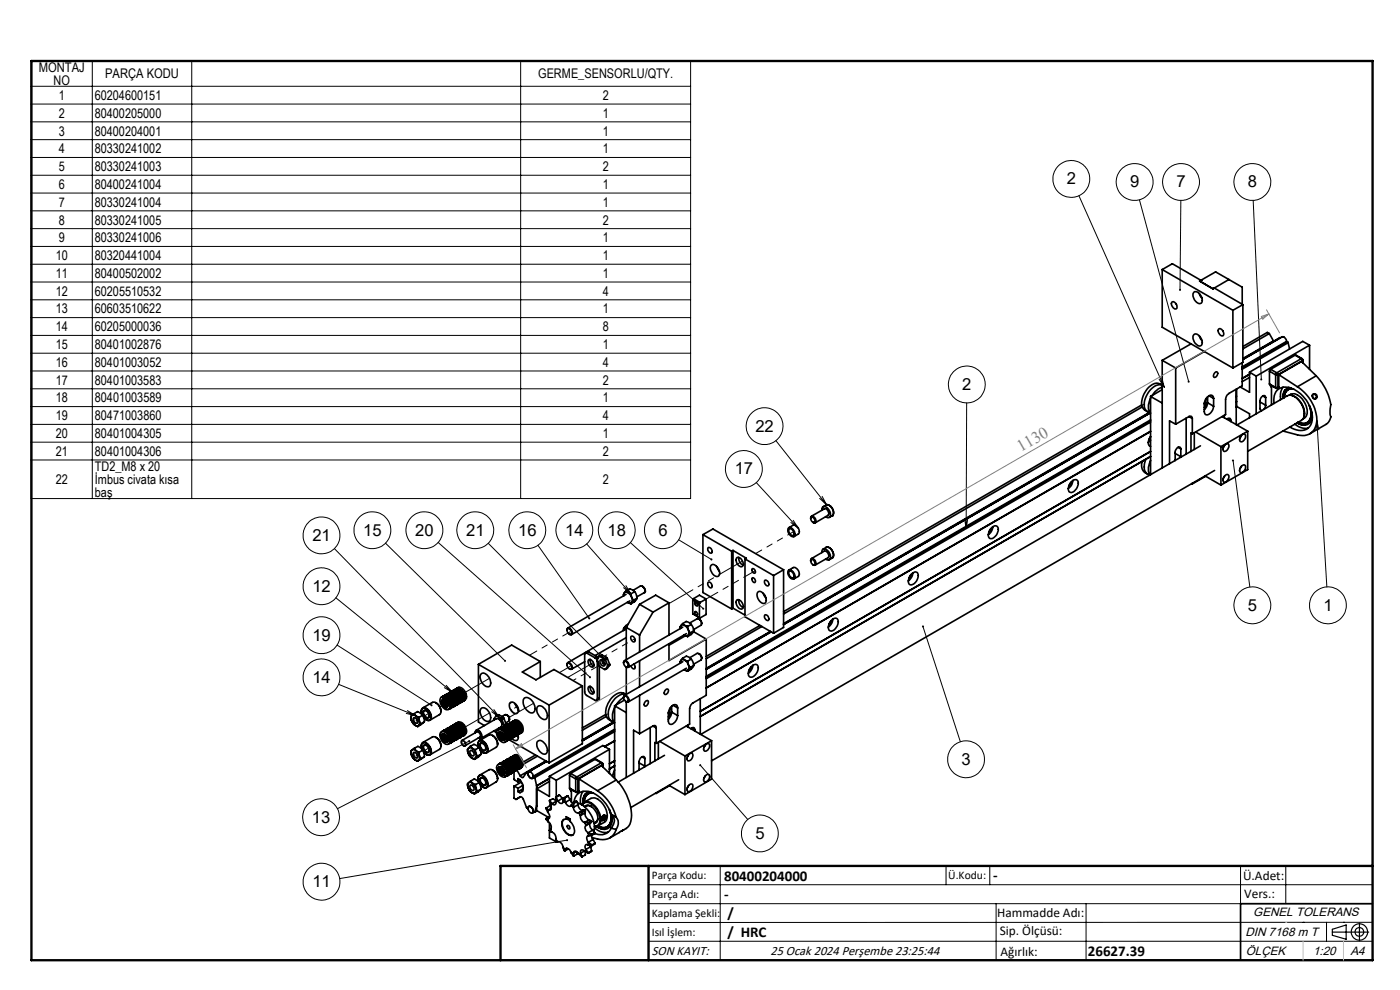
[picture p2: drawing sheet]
<svg xmlns="http://www.w3.org/2000/svg" width="297mm" height="210mm" viewBox="0 0 297 210" stroke-linecap="round" stroke-linejoin="round" font-family="sans-serif">
<defs><g id="words">
<g font-size="3.5">
<text x="226.3" y="39.1">2</text>
<text x="239.7" y="39.7">9</text>
<text x="249.6" y="39.7">7</text>
<text x="264.7" y="39.7">8</text>
<text x="204.1" y="82.7">2</text>
<text x="160.3" y="91.5">22</text>
<text x="155.9" y="100.6">17</text>
<text x="77.1" y="113.6">15</text>
<text x="88.1" y="113.6">20</text>
<text x="98.9" y="113.6">21</text>
<text x="109.9" y="113.6">16</text>
<text x="119.9" y="113.6">14</text>
<text x="128.9" y="113.6">18</text>
<text x="139.7" y="113.6">6</text>
<text x="66.3" y="114.7">21</text>
<text x="66.3" y="125.5">12</text>
<text x="264.7" y="129.5">5</text>
<text x="280.7" y="129.5">1</text>
<text x="66.3" y="135.9">19</text>
<text x="66.3" y="144.8">14</text>
<text x="204" y="162.2">3</text>
<text x="66.2" y="174.5">13</text>
<text x="160.2" y="177.9">5</text>
<text x="66.3" y="188.2">11</text>
</g>
<text font-size="3.5" fill="#808080" x="216.6" y="96" transform="rotate(-30 216.6 96)">1130</text>
<g font-size="3.2">
<text x="153.6" y="186.8">80400204000</text>
<text x="153.6" y="190.8">-</text>
<text x="210.7" y="186.6">-</text>
<text x="154.3" y="194.8">/</text>
<text x="154.3" y="198.8">/ HRC</text>
<text x="230.8" y="202.8">26627.39</text>
</g>
<g font-size="2.8">
<text x="8.2" y="15.2">MONTAJ</text>
<text x="22.3" y="16.6">PARÇA KODU</text>
<text x="114.2" y="16.6">GERME_SENSORLU/QTY.</text>
<text x="11.4" y="18.1">NO</text>
<text x="12.5" y="21.2">1</text>
<text x="20.1" y="21.2">60204600151</text>
<text x="127.9" y="21.2">2</text>
<text x="12.5" y="28.8">3</text>
<text x="12.5" y="25">2</text>
<text x="20.1" y="28.8">80400204001</text>
<text x="20.1" y="25">80400205000</text>
<text x="127.9" y="28.8">1</text>
<text x="127.9" y="25">1</text>
<text x="12.5" y="32.5">4</text>
<text x="20.1" y="32.5">80330241002</text>
<text x="127.9" y="32.5">1</text>
<text x="12.5" y="40.1">6</text>
<text x="12.5" y="36.3">5</text>
<text x="20.1" y="40.1">80400241004</text>
<text x="20.1" y="36.3">80330241003</text>
<text x="127.9" y="40.1">1</text>
<text x="127.9" y="36.3">2</text>
<text x="12.5" y="47.6">8</text>
<text x="12.5" y="43.9">7</text>
<text x="20.1" y="47.6">80330241005</text>
<text x="20.1" y="43.9">80330241004</text>
<text x="127.9" y="47.6">2</text>
<text x="127.9" y="43.9">1</text>
<text x="12.5" y="51.4">9</text>
<text x="20.1" y="51.4">80330241006</text>
<text x="127.9" y="51.4">1</text>
<text x="11.8" y="55.2">10</text>
<text x="11.8" y="59">11</text>
<text x="20.1" y="55.2">80320441004</text>
<text x="20.1" y="59">80400502002</text>
<text x="127.9" y="55.2">1</text>
<text x="127.9" y="59">1</text>
<text x="11.8" y="62.7">12</text>
<text x="20.1" y="62.7">60205510532</text>
<text x="127.9" y="62.7">4</text>
<text x="11.8" y="66.5">13</text>
<text x="11.8" y="70.3">14</text>
<text x="20.1" y="66.5">60603510622</text>
<text x="20.1" y="70.3">60205000036</text>
<text x="127.9" y="66.5">1</text>
<text x="127.9" y="70.3">8</text>
<text x="11.8" y="74">15</text>
<text x="11.8" y="77.8">16</text>
<text x="20.1" y="74">80401002876</text>
<text x="20.1" y="77.8">80401003052</text>
<text x="127.9" y="74">1</text>
<text x="127.9" y="77.8">4</text>
<text x="11.8" y="81.6">17</text>
<text x="20.1" y="81.6">80401003583</text>
<text x="127.9" y="81.6">2</text>
<text x="11.8" y="85.4">18</text>
<text x="11.9" y="89.1">19</text>
<text x="20.1" y="85.4">80401003589</text>
<text x="20.1" y="89.1">80471003860</text>
<text x="127.9" y="85.4">1</text>
<text x="127.9" y="89.1">4</text>
<text x="11.9" y="92.9">20</text>
<text x="20.1" y="92.9">80401004305</text>
<text x="127.9" y="92.9">1</text>
<text x="11.9" y="96.7">21</text>
<text x="20.1" y="96.7">80401004306</text>
<text x="20.1" y="99.8">TD2_M8 x 20</text>
<text x="127.9" y="96.7">2</text>
<text x="11.9" y="102.7">22</text>
<text x="20.1" y="102.7">İmbus civata kısa</text>
<text x="20.1" y="105.5">baş</text>
<text x="127.9" y="102.7">2</text>
<text x="263.7" y="186.7">Ü.Adet:</text>
<text x="263.9" y="190.5">Vers.:</text>
<text x="211.5" y="194.5">Hammadde Adı:</text>
<text x="138.3" y="202.6">SON KAYIT:</text>
<text x="163.4" y="202.6">25 Ocak 2024 Perşembe 23:25:44</text>
<text x="212.1" y="198.4">Sip. Ölçüsü:</text>
<text x="212.2" y="202.7">Ağırlık:</text>
</g>
<g font-size="2.6">
<text x="265.9" y="194.4">GENEL TOLERANS</text>
<text x="264.2" y="198.5">DIN 7168 m T</text>
<text x="264.3" y="202.6">ÖLÇEK</text>
<text x="278.5" y="202.6">1:20</text>
<text x="286.5" y="202.6">A4</text>
</g>
<g font-size="2.5">
<text x="138.3" y="186.4">Parça Kodu:</text>
<text x="138.3" y="190.5">Parça Adı:</text>
<text x="201.2" y="186.5">Ü.Kodu:</text>
<text x="138.3" y="194.5">Kaplama Şekli:</text>
<text x="138.3" y="198.6">Isıl İşlem:</text>
</g>
</g></defs>
<g fill="none" stroke="#000" stroke-width=".35">
<path d="M246.6 57.2v12.2l14.9 8.7M246.6 57.2l2.1-1.3 6.1 3.6M246.6 57.2l14.9 8.6M254.5 59.6l3.4-1.9 5.6 3.2v3.6M254.5 59.6l2.8 1.7M254.8 59.5h.1M254.8 59.5l-.3 .1M260.7 59.3l-3.4 2M246.6 76.4l2.8 1.7M246.6 76.4v22.9M248.6 64.1a.93 .93 0 0 1 .9 .4 .93 .93 0 0 1 .1 1 1.05 1.05 0 0 1-1-1.4zM249.4 78.1v11.9"/>
<path d="M249.5 64.5h.1M252.7 72.9l-6.1 3.5M253.3 62a1.54 1.54 0 0 1 1.8 1.7 .65 .65 0 0 1-.5 .7 .65 .65 0 0 1-.7-.3 1.78 1.78 0 0 1-.6-2.1zM253.3 71a1.19 1.19 0 0 1 1.5 .9 .87 .87 0 0 1 .3 .9 .87 .87 0 0 1-.8 .6 1.94 1.94 0 0 1-1.1-2.3zM254.4 62.3l.6 1M254.4 71.3l.6 .9M255.5 74.6l-6.1 3.5M257.3 61.3l.3-.2 6.1 3.5M257.8 78.9h.3a.67 .67 0 0 1 .1 .7 .67 .67 0 0 1-.7 .4v-.6zM258.5 69.8a.87 .87 0 0 1 1 .4 .87 .87 0 0 1-.2 1.1 1.12 1.12 0 0 1-.8-1.5zM259.4 70.2l.1 .1M261.5 65.8v12.3"/>
<path d="M263.5 76.9v4.9l-2.8 1.7a1.6 1.6 0 0 0-.7 1.2v3.2l-7.1 4.1M263.7 64.6l-2.2 1.2M263.7 64.6v12.3l-2.2 1.2M265.1 78.9v4.3l-2-1.1M265.1 78.9l1.4 .9M265.1 79.4l-1.6 .8M265.1 79.4l-1.6 .9M266.5 79.8v8M269.3 70.8l-5.6 3.2M269.3 70.8l.9 1.5M269.3 70.8l-.4-.3-5.2 3M269.3 78.7l1.3 .8"/>
<path d="M269.3 78.7v2.7M269.6 78.3l-.3 .4M269.6 78.3l1.3 .8M270.2 72.3v.1M270.2 72.3l-6.5 3.8M270.6 79.5h.5M270.6 79.5v2.7M270.9 79.1l.2 .4M270.9 79.1l-.3 .4M271.1 79.5v2.7M271.3 79.5v2.6M271.3 79.5l3.9 2.5"/>
<path d="M271.3 79.5l4.8-2.8 3.1 3M271.6 71.6l-7.9 4.6M271.6 71.6h.1M272.9 72.4a.94 .94 0 0 0-.9-.9l-8.3 4.8M272.9 72.4l-9.4 5.4M272.9 72.4l.2 .1M273.1 72.5l.2 .2M273.1 72.5l-9.6 5.5M273.3 72.7l.3 1.3M273.3 72.7l-9.8 5.6M274.7 75.3l1.5 .8M274.7 75.3l-5.1 3"/>
<path d="M274.7 75.3l1.3 .8M276 76.1l.3 .4M276 76.1h.2M276 76.1l-5.1 3M276.2 76.1l.2 .3M276.3 76.5l-5.2 3M276.3 76.5v.4M276.4 76.4l-.1 .1M276.4 76.4v.6M277.8 73.2l-11.3 6.6M277.8 73.2v5.1M277.8 73.2l-1.4-.8-11.3 6.5"/>
<path d="M279.2 79.7a11.7 11.7 0 0 1 3.1 6.1 4.6 4.6 0 0 0 0 2.6l-.3 .9-.5 .6-3.6 2.1M279.2 79.7l-4 2.3M242.2 85.9l-76 43.8M242.3 97.9a2.07 2.07 0 0 0 1.1 2.6M242.3 86.3l-76.1 43.9M243.1 97.4a2.23 2.23 0 0 0 .5 3.2l.3 .1M243.4 87.3a2.04 2.04 0 0 1-1-2.9 4.2 4.2 0 0 1 3-3.1l.7 .1 .5 .3a2.6 2.6 0 0 0-3 1.6 3.3 3.3 0 0 0-.5 3.8l.8 .3-77.7 44.9M244 87.5l-77.8 44.9M244 87.6l-77.8 44.9M244.1 97.7a3.2 3.2 0 0 0-.1 3.1M244.1 84.4a2.96 2.96 0 0 0 0 3.3M244.1 92.6a1.36 1.36 0 0 0 0 2.1"/>
<path d="M244.1 93.4l-.5 .4M244.1 92.7l-.4 .5M244.1 84.1v16.6M244.1 84.1l2.5 1.4M244.1 89.1l-94.3 54.4M244.1 89.5l-94.3 54.5M244.1 91.5l-94.3 54.4M244.1 89.3l-94.3 54.4M244.1 95.7l-95.5 55.2 95.5-55.1M246.6 82.2a4 4 0 0 0-2.2 1.7M246.6 82.6l-2.5 1.5M249.3 96.2l1.2 .7"/>
<path d="M249.4 90l-1.3-.7v9.1M249.9 94.9l.6 .3M250.5 95.2l-.1-.3a.91 .91 0 0 0-1.1 1v1.8M250.5 95.2v1.7M250.5 96.9v.1M251.6 88.7v7.6M252.2 88.4a.44 .44 0 0 1 .5-.1 .44 .44 0 0 1 .2 .5M252.2 88.4l-2.8 1.6M252.2 88.4l.7 .4M252.9 88.8v3.2M252.9 92l-.2-.1v3.9M253.4 91.8v3.5"/>
<path d="M253.6 91.6l5.4 3.1M254.7 94.6l-106 61.2M255.5 85.5l.3 .1M255.8 85.6l-.3 .9M255.8 84.7v.9M256.2 85.4l-.2 .9-.5 .6M256.2 84.2v1.2M256.2 85.4l1.3 .8M256.5 84l1 .5M257.5 84.5a.64 .64 0 0 0-.5-.7 .64 .64 0 0 0-.7 .3l-.5 .5-.3 .8v1.9a.65 .65 0 0 0 .4 .7 .65 .65 0 0 0 .8-.3l.5-.7 .3-.8M257.5 84.5v1.7M257.7 99.8l-106.7 61.6"/>
<path d="M259 94.7v8.2M259.3 88.4l5.4 3.1M259.7 88.1v.5M259.8 94.4l-.3 .6M260 94.3a.49 .49 0 0 1 .7 0 .49 .49 0 0 1-.1 .7 .65 .65 0 0 1-.4 .7 .65 .65 0 0 1-.7-.2l.1-.9zM260.3 88.9l.5-.2 .3 .4M260.5 88.8l.6 .3M261.1 89.1v.3M262.3 82.6v7.5M262.3 84v.1M262.3 82.5v3.7l2.8 1.6v.8M262.3 85.2h.1"/>
<path d="M262.3 85.2v.1M262.4 90.2l10.7-6.2a2.01 2.01 0 0 1 2.5 .9 3.7 3.7 0 0 1 .8 4l-11.7 6.8M262.4 86.2l-.1 .2M263.3 92.4a.48 .48 0 0 1 .7-.3 .48 .48 0 0 1 .2 .6 .89 .89 0 0 1-1.1 .9l-.1-.5zM263.3 98.9a.48 .48 0 0 1 .7-.3 .48 .48 0 0 1 .2 .7 .89 .89 0 0 1-1.1 .8l-.1-.5zM263.3 92.4l-.3 .5M263.3 98.9l-.3 .5M264.7 91.5v8.1l-5.7 3.3M264.7 91.5l-5.7 3.2M265.1 80.1l-1.6 .9M267.3 85.3l1.2 .7M267.9 84l.6 .3"/>
<path d="M268.5 84.3v-.2a.7 .7 0 0 0-.8 0 .7 .7 0 0 0-.4 .7v1.9l.1 .3 .3 .1M268.5 86l-.4 .8M268.5 84.3v1.7M269.3 81.4l1.4 1M269.3 81.4l1.3 .8M269.6 81.7l.1 .5v3.7M270.3 85.6a2.72 2.72 0 0 1 2-3.5 6.2 6.2 0 0 1 5.4 3.9 4.1 4.1 0 0 1-.2 4.9 3.4 3.4 0 0 1-3.9-.3M270.6 82.2h.5M270.6 82.2l.1 .2M270.7 82.4h.3M271.1 82.2l-.1 .2M271.3 82.1l-.3 .3"/>
<path d="M271.3 82.1l-.2 .1M272.2 82.2l-.5 .9v1.7M272.6 82.8l-.4 .9v.8M272.9 83l.7-.5h.8a1.68 1.68 0 0 0-2 1.8l.2-.7zM273.4 82.2a1.95 1.95 0 0 0-1.2 2.3M273.5 83.8a1.75 1.75 0 0 1 2.4 .5 3.9 3.9 0 0 1 1.2 4l-.7 .6M273.9 82.3a1.73 1.73 0 0 0-1.6 2.1M274 83.8a4 4 0 0 1 2.6 4.6M274.7 90a3.4 3.4 0 0 0 2.8 .8M275.2 89.7l.9 .4 .8 .1M275.2 82a8.8 8.8 0 0 1 4.1 7.5 3 3 0 0 1-4.1 2.7l-3-.8M277.8 86.1a2.92 2.92 0 0 1-.5 3.5l-.9 .2-1-.3a1.69 1.69 0 0 0 1.9 .1 1.69 1.69 0 0 0 .8-1.7z"/>
<path d="M278.2 87.1a2.1 2.1 0 0 1-1.4 2.9l-.8-.1-.7-.3M278.4 88.2a1.91 1.91 0 0 1-1.1 1.9 1.91 1.91 0 0 1-2.1-.4M149.1 113.4l6.1 3.5M149.1 113.4l2.1-1.2 15 8.7M149.1 113.4v12.3l6.1 3.5M150.2 116.2a.69 .69 0 0 1 .8 .3 .69 .69 0 0 1-.1 .9 .92 .92 0 0 1-.7-1.2zM150.9 119.9a1.29 1.29 0 0 1 1.7 1.1 .74 .74 0 0 1 0 1 .74 .74 0 0 1-.9 .2 1.73 1.73 0 0 1-.8-2.3zM155.2 116.9v12.3M155.5 116.8l-.3 .1M155.5 116.8l2.8 1.6-.3 .2M155.5 116.8v12.2M156.4 118.3a1.27 1.27 0 0 1 1 1.9 1.27 1.27 0 0 1-1-1.9z"/>
<path d="M156.7 118.2a1.63 1.63 0 0 0 1 1.7M158 118.6l6.1 3.5M158 118.6v12.2l6.1 3.5M167.2 112.1a.92 .92 0 0 1 1.4 .7 .64 .64 0 0 1-.2 1 .64 .64 0 0 1-.9-.4l-.4-.7zM167.4 111.9l.9-.5a1.25 1.25 0 0 1 1.1 1.9l-1 .5M167.5 112.2a.87 .87 0 0 1 .8 .4 .87 .87 0 0 1-.1 1 .94 .94 0 0 1-.7-1.4zM172 119a.44 .44 0 0 1 .3-.6 .44 .44 0 0 1 .5 .4l.2 .4a.41 .41 0 0 1 0 .6 .41 .41 0 0 1-.6 0M172 110v-.3a.6 .6 0 0 1 .7-.1 .6 .6 0 0 1 .3 .6 .42 .42 0 0 1 0 .6 .42 .42 0 0 1-.6 0M172.1 118.7a.65 .65 0 0 1 .7 .4 .65 .65 0 0 1-.2 .7 .82 .82 0 0 1-.5-1.1zM172.1 109.7a.71 .71 0 0 1 .7 .4 .71 .71 0 0 1 0 .7 .77 .77 0 0 1-.7-1.1zM172.2 118.5l2.7-1.6a.92 .92 0 0 1 .7 1.4l-2.7 1.6M172.2 109.5l2.7-1.6a.9 .9 0 0 1 .7 1.4l-2.7 1.6"/>
<path d="M174.3 117.2a.64 .64 0 0 1 .4-.8 .64 .64 0 0 1 .8 .4 1.41 1.41 0 0 1 .4 1.9l-.7-.1M174.3 108.2a.64 .64 0 0 1 .4-.8 .64 .64 0 0 1 .8 .4 1.45 1.45 0 0 1 .4 2h-.4l-.3-.2M175.3 107.1l-.7 .4M175.3 107.1h.1M175.3 116.1a1.5 1.5 0 0 1 1.3 2.2M175.3 107.1a1.48 1.48 0 0 1 1.3 2.3M175.3 116.1a1.53 1.53 0 0 1 1.3 2.2M175.3 107.1a1.51 1.51 0 0 1 1.3 2.3M175.3 116.1l-.7 .4M176.6 109.4h.1M176.6 118.3l-.7 .4M176.6 109.4l-.7 .3"/>
<path d="M210.2 112.1l-.4 .7M210.5 111.8a.73 .73 0 0 1 1-.2 .73 .73 0 0 1 .3 1 1.73 1.73 0 0 1-1.9 1.6 1.82 1.82 0 0 1 .6-2.4zM210.6 111.7l-.3 1.1-.6 .6M227.2 102.3l-.4 .7M227.5 102a.73 .73 0 0 1 1-.2 .73 .73 0 0 1 .2 1 2.01 2.01 0 0 1-1.6 1.6 1.11 1.11 0 0 1-.2-1.7zM227.6 101.9l-.3 1.1-.7 .6M252.9 102.5l-.1 .1M255.7 101l3.3 1.9M259.8 101l-.3 .5M259.8 101a.51 .51 0 0 1 .8-.3 .51 .51 0 0 1 0 .9l-.1 .2a.53 .53 0 0 1-.5 .5 .53 .53 0 0 1-.6-.5zM120.3 133.7v-.4a.83 .83 0 0 1 .9 .3 .83 .83 0 0 1 .1 .9h-.5M120.3 133.4a.73 .73 0 0 1 .8 .2 .73 .73 0 0 1 .1 .8 .6 .6 0 0 1-.7 0 .6 .6 0 0 1-.2-.6z"/>
<path d="M124.5 138.5a.25 .25 0 0 0-.3 0 .25 .25 0 0 0-.2 .3v8.1l.4 .6 1.9 1.1a.26 .26 0 0 0 .3 0 .26 .26 0 0 0 .1-.3M124.5 138.5l1.8 1.1M124.8 140a.97 .97 0 0 1 1 .4 .97 .97 0 0 1 0 1.1 1.11 1.11 0 0 1-1-1.5zM124.9 138.3l-.3-.1-.5 .3M124.9 138.3l-.4 .2M124.9 138.3l1.8 1M125.2 139.9a1.26 1.26 0 0 0 .8 1.3M126.3 139.6l.2 .2 .2 .5M126.7 139.3l.2 .3M126.7 139.3l-.4 .3M127.2 139.2l-.5 .7 .5 1.4 1.2 .7M127.2 139.2h.1"/>
<path d="M127.3 139.2l1 .5M127.7 139.9l.1 .6 .5 .5M127.7 139l-.5 .2M127.7 139l-.4 .2M127.7 139l1 .5M128.3 139.7l.1 .2M128.4 139.9l.5 1.2M128.7 139.5l.1 .2M128.7 139.5l-.4 .2M128.8 139.7l-.4 .2M128.8 139.7l.5 1.2M132.3 126.4a.6 .6 0 0 1 .4-.8 .6 .6 0 0 1 .7 .3 1.42 1.42 0 0 1 .4 2l-.7-.1 .7 .3"/>
<path d="M132.8 132.7a1.03 1.03 0 0 0-.5 1l.2-.6 .4-.1M132.8 132.7l.2 .2M132.8 125.3a1.12 1.12 0 0 0-.5 1.1M132.8 125.3l1 .7M132.8 125.3l.8-.4 .7 .3 .3 .3M132.8 126.1l-12.4 7.1M132.8 133.4l-12.4 7.2M132.9 135.2l-6.6 3.9M132.9 133.1l2.8 1.6M132.9 133.1v6.8M133.2 132.4l-.4 .3M133.6 127.5l-12.4 7.1"/>
<path d="M133.8 126l.2 .6 .4 .7M133.8 135a.69 .69 0 0 1 .8 .3 .69 .69 0 0 1-.1 .9 .88 .88 0 0 1-.7-1.2zM134.3 125.2l1.6-.9a1.01 1.01 0 0 1 .9 1M134.4 127.3l-.6 .8M134.6 125.5l.3 .3 .2 1.1M134.6 125.5l-.8 .5M135.1 126.9a1.98 1.98 0 0 1-1.3 1.2M135.1 126.9l-.7 .4M135.7 134.7v3.6M135.7 128.2l-2.8 4.9M135.7 128.2l2.8 1.6M136.3 124.4l.4 .4 .1 .5"/>
<path d="M136.8 125.3l-.1 .4-1.6 .9M138.5 129.8l-2.8 4.9M141.9 127.9l-3.4 1.9M141.9 127.9v6.8M141.9 127.9l-2.8-1.6-3.4 1.9M144.4 133.3a.6 .6 0 0 1 .3-.8 .6 .6 0 0 1 .8 .3 1.46 1.46 0 0 1 .3 2.1l-.7-.2 .8 .3M144.8 139.6l-.5 .8v.3M144.8 139.6l1.1 .7M144.8 139.6l.8-.4 1 .6M144.8 132.3l-.5 .7v.3M144.8 132.3l1.1 .6M144.8 132.3l.8-.5 1 .7"/>
<path d="M144.9 133l-12.4 7.2M145.4 134.9l-3.5 2M145.6 134.4l-12.3 7.2M145.9 132.9l.1 .7 .4 .7M146.3 132.1l1.6-.8a.95 .95 0 0 1 .9 1M146.3 139.5l1.6-.9a.95 .95 0 0 1 .9 1M146.4 134.3l-.5 .7M146.6 139.8l.4 .7 .2 .7M146.6 132.5l.4 .6 .2 .7M146.6 139.8l-.7 .5M146.6 132.5l-.7 .4M147 127.2l1.4 .8"/>
<path d="M147 130.2l1.4 .8M147 127.2v3M147 130.2l1.5 .9M147.1 127l-.1 .2M147.1 127l1.4 .8M147.1 127l1.3-.7 1.4 .8M147.1 134l2.7 1.6M147.2 133.8a1.87 1.87 0 0 1-1.3 1.2M147.2 133.8l-.8 .5M147.4 129.8a.39 .39 0 0 1 .5 .2 .39 .39 0 0 1-.1 .5l-.3-.3zM147.4 127.8a.39 .39 0 0 1 .5 .2 .39 .39 0 0 1-.1 .5l-.3-.2zM148.3 131.3l.3 .3 .2 .7"/>
<path d="M148.3 138.7l.4 .4 .1 .5M148.4 131l.1 .1M148.4 128v3M148.5 127.8l-.1 .2M148.8 132.3v.3l-1.7 1M148.8 139.6l-.1 .4-1.6 .9M149.8 127.1l-1.3 .7M149.8 127.1v3.2l-1.3 .8M149.8 135.6v11.9l-2.9 1.7-.4 .4-.2 .7v3.3l-7.1 4.1M149.8 135.6l-7.9 4.5v-3.5M150.2 123.6a.69 .69 0 0 1 .8 .3 .69 .69 0 0 1-.1 .8 .88 .88 0 0 1-.7-1.1zM152 120.1l.6 1.1"/>
<path d="M155.5 129l2.5 1.5M155.5 129l-.3 .2M156.4 127.2a1.27 1.27 0 0 1 1 1.9 1.27 1.27 0 0 1-1-1.9zM156.7 127.2a1.63 1.63 0 0 0 1 1.7M159.5 120.7a.5 .5 0 0 1 .7 .2 .5 .5 0 0 1-.2 .7l-.4-.4zM159.6 122.6a.55 .55 0 0 1 .6 .3 .55 .55 0 0 1-.2 .7l-.5-.6zM160.8 125.6a1.19 1.19 0 0 1 1.5 .9 .94 .94 0 0 1-.3 1.5 1.78 1.78 0 0 1-1.2-2.4zM161.2 132.7l-11.4 6.5M161.6 132.9l-11.8 6.8M161.9 125.9l.6 1M162.2 123.1a.69 .69 0 0 1 .8 .3 .69 .69 0 0 1-.1 .9 .88 .88 0 0 1-.7-1.2zM162.2 130.5a.69 .69 0 0 1 .8 .3 .69 .69 0 0 1-.1 .8 .92 .92 0 0 1-.7-1.1z"/>
<path d="M163.4 133.9l-13.6 7.9M163.5 134l-13.7 7.9M163.6 134l-13.8 7.9M163.6 134l-13.8 8M164.1 122.1v12.2M166.2 120.9l-2.1 1.2M166.2 120.9v12.2l-2.1 1.2M167.2 121a.96 .96 0 0 1 1.4 .8 .63 .63 0 0 1-.2 1 .63 .63 0 0 1-.9-.4l-.4-.7zM167.4 120.9l.9-.5a1.25 1.25 0 0 1 1.1 1.9l-1 .5M167.5 121.2a.9 .9 0 0 1 .8 .4 .9 .9 0 0 1-.1 1 .97 .97 0 0 1-.7-1.4zM176.2 131.8l-.3 .6M176.4 131.6a.76 .76 0 0 1 1-.5 .76 .76 0 0 1 .4 1 1.92 1.92 0 0 1-1.6 1.7 1.11 1.11 0 0 1-.2-1.7z"/>
<path d="M176.7 131.3l-.2 .8-.8 .9M193.2 121.9l-.4 .7M193.4 121.8l.2-.2a.72 .72 0 0 1 .9-.2 .72 .72 0 0 1 .3 1 1.68 1.68 0 0 1-1.8 1.6 1.61 1.61 0 0 1 .4-2.2zM193.7 121.5l-.2 .8-.8 .9M87.3 151.8a1.07 1.07 0 0 1 1.5 .8 .72 .72 0 0 1 .2 1 .72 .72 0 0 1-.9 .3 1.68 1.68 0 0 1-.8-2.1zM87.4 159.1a1.12 1.12 0 0 1 1.5 .9l.1 .3a.71 .71 0 0 1-.4 1.1 .71 .71 0 0 1-.9-.6l-.5-.8v-.5zM87.7 159.7a.64 .64 0 0 1 .7 .3 .64 .64 0 0 1-.1 .8 .81 .81 0 0 1-.6-1.1zM87.8 152.3a.73 .73 0 0 1 .6 .3 .73 .73 0 0 1 0 .8 .79 .79 0 0 1-.6-1.1zM87.8 151.4l-.2 .2a1.13 1.13 0 0 0 0 1.7l.4 .5 .6 .3M87.8 151.4l1.1 .8M87.8 151.4l.8-.5 1 .8M87.9 158.7l-.5 .4a1.03 1.03 0 0 0 .1 1.5l.5 .5 .5 .4"/>
<path d="M87.9 158.7l.3 .5 .7 .4M87.9 158.7l.8-.4 .6 .4 .4 .4M88.9 152.2l.4 1.4M88.9 159.6l.4 1.4M89.3 153.6l-.7 .5M89.4 158.2a.72 .72 0 0 1 .5-.8 .72 .72 0 0 1 .8 .4 1.61 1.61 0 0 1 .4 2.4l-.7-.2M89.4 150.9a.71 .71 0 0 1 .5-.8 .71 .71 0 0 1 .8 .4 1.61 1.61 0 0 1 .4 2.3l-.6-.1M89.5 151.7a.85 .85 0 0 1-.1-1 .85 .85 0 0 1 .8-.5 1.89 1.89 0 0 1 1 2.5l-.6 .1-.7-.6M89.6 159a.83 .83 0 0 1-.2-.9 .83 .83 0 0 1 .8-.5 1.86 1.86 0 0 1 1 2.4l-.6 .1-.7-.6M89.6 151.7l.4 .8v.6M89.6 151.7l-.7 .5M89.7 157.5l2-1.2a1.78 1.78 0 0 1 1.9 1.9"/>
<path d="M89.7 150.2l2-1.2a1.52 1.52 0 0 1 1.8 1.3l.1 .6M89.7 159.1l.3 1.4M89.7 159.1l-.8 .5M89.9 158.1a.85 .85 0 0 1 1.1 .9 .48 .48 0 0 1-.2 .7 .48 .48 0 0 1-.7-.3l-.3-.7zM89.9 150.8a1.02 1.02 0 0 1 1 1.4 1.02 1.02 0 0 1-1-1.4zM90 153.1l-1.4 1M90 153.1l-.7 .5M90.4 158.1l-.3-.1a.92 .92 0 0 0-.1 1 .92 .92 0 0 0 .8 .6l.3-.4M90.4 150.8l-.1-.1a.63 .63 0 0 0-.5 .5 .63 .63 0 0 0 .3 .7l.6 .4 .2-.2 .2-.3M90.4 152.7h.1M92.5 156.4a2.13 2.13 0 0 1 1.1 1.8M92.5 149.1a2.13 2.13 0 0 1 1.1 1.8"/>
<path d="M93.4 155.5a.95 .95 0 0 1 1.6 .4 1.32 1.32 0 0 1 0 2 1.96 1.96 0 0 1-1.6-2.4zM93.5 148a1.44 1.44 0 0 1 1.9 1.3 .8 .8 0 0 1-.3 1.2 .8 .8 0 0 1-1.2-.5 1.79 1.79 0 0 1-.4-2zM93.6 158.2l-.4 .8-2 1.1M93.6 150.9l-.4 .7-2 1.2M93.6 155.2a1.08 1.08 0 0 1 1.7 .6l.3 .7M93.6 147.9a1.47 1.47 0 0 1 2 1.4v.5l-.1 .5M93.9 148.6l.2 .7M93.9 155.8l-.1-.1a1.22 1.22 0 0 0 1.1 1.7l.1-.5M93.9 155.8a1.64 1.64 0 0 0 .6 1.4M93.9 149l.2 .4M93.9 148.6l.1 .4M93.9 149l.4 .6"/>
<path d="M93.9 149h.1M93.9 149l.2 .3M94 156.1h.1M94 156.1l.3 .7M94 156.1l.2 .3M94 156.1h-.1M94 149v-.7l-.1 .3v.4M94 149.4l.2 .3M94 155.7l.2 .7M94 149.4h.1M94 149.4l.4 .5M94 149l.3-.2 .1 .5"/>
<path d="M94.1 156.5h.1M94.1 155.7l.2 .1M94.1 155.7l-.2 .1M94.1 156.5l.4 .5 .2-.1 .3 .2-.3 .1M94.1 156.5l.2 .3M94.1 155.7v.4M94.1 156.5l-.1 .1M94.1 149.4l.2 .2M94.1 155h.1M94.1 155l-.1 .1M94.1 156.1l.2-.1 .1 .4M94.1 149.3l.2-.1 .2 .3"/>
<path d="M94.2 155.8l-.1 .3M94.2 155.8h.1M94.2 156.4l.2-.1 .2 .4M94.2 147.6l.5 .1M94.2 147.6h.1M94.2 147.6l-.3 .1M94.2 149.7l.3 .3M94.2 156.9l.5 .3M94.2 149.7h.1M94.2 147.6l.1 .1M94.2 148.3l-.2 .4 .3-.2M94.2 149.7l.2 .2"/>
<path d="M94.2 149.7l.5 .3M94.3 148.5v.3M94.3 155.8l.4 .3M94.3 155.8h-.1M94.3 148.5v.4M94.3 149.6l.2-.1 .2 .2M94.3 156.8l.2-.1 .3 .2M94.3 148.8l.3 .5M94.3 154.9l-.2 .1M94.3 148.3v.2M94.4 155.8v.3M94.4 155.8l.2 .6"/>
<path d="M94.4 147.5l-.4 .2M94.4 147.5h.1M94.4 147.5h.5M94.4 150l.3 .1M94.5 154.9l.4 .1M94.5 154.9h.1M94.5 154.9l-.4 .1M94.5 157.2h.1M94.5 157.2l.2 .1M94.5 154.9l.2 .4M94.5 154.9l.2 .3M94.5 157.2h.2"/>
<path d="M94.5 157.2l.4 .1M94.5 150h-.1M94.5 150h.2M94.5 148.6l-.2 .2M94.5 147.4h.1M94.5 147.4l-.1 .1M94.5 147.4l.2 .1M94.6 156.4l.3 .5M94.6 149.3l.3 .4M94.6 148.7l.3 .5M94.7 147.7l.4 .2M94.7 147.7h.1"/>
<path d="M94.7 147.7l.1 .3M94.7 149l.3 .3M94.7 149l.2 .2M94.7 149l-.1 .3M94.7 154.8l-.4 .1M94.7 154.8h.1M94.7 154.8l.4 .1M94.7 150.1h.1M94.7 156.1l.2 .3M94.7 156.1l-.1 .3M94.8 154.6l-.2 .2M94.8 154.6h.1"/>
<path d="M94.8 150v.1M94.8 150l-.1 .1M94.8 148.9h.1M94.8 154.6l.2 .2M94.8 150h-.4M94.8 149.3l.2 .1M94.8 149.3l.1 .4M94.9 156.9l.1 .1-.1 .4h-.2l.3-.2M94.9 147.5h.1M94.9 147.5l.4 .2M94.9 149.8l-.2 .2M94.9 149.8h.1"/>
<path d="M94.9 147.2l.4 .1M94.9 147.2h.1M94.9 147.2l-.4 .2M94.9 156.4l.1 .5M94.9 156.4v.1M94.9 156.4v.5M94.9 149.7l.1 .1M94.9 149.8l-.2-.1-.3 .2M94.9 147.2l.3 .4M94.9 155l.5 .3M94.9 155h.1M94.9 149.2h.1"/>
<path d="M94.9 155l.2 .5M94.9 149.8l-.1 .2M95 149.3l-.5-.8a.45 .45 0 0 0-.7-.2 .45 .45 0 0 0-.1 .7l.5 .9 .6 .2M95 155.5h.1M95 149.3l-.1 .5M95 154.4l-.2 .2M95 156.8v.4M95 156.9l.1 .1M95.1 155.5h.1M95.1 155.6l.3 .1M95.1 147.1l-.4 .2M95.1 147.1h.1"/>
<path d="M95.1 147.1h.4M95.1 147.9l.4 .4M95.1 147.9h.1M95.1 147.9v.5zM95.1 154.9h.1M95.1 154.9l.5 .2M95.1 155.7l.5 .4M95.2 154.5l.4 .1M95.2 154.5h.1M95.2 154.5l-.4 .1M95.2 154.5l.2 .4M95.2 154.5l.2 .5"/>
<path d="M95.2 147h.1M95.2 147l-.1 .1M95.2 147.6v.1M95.2 147l.1 .1M95.3 147.7h.1M95.3 147.7l.4 .4M95.3 147.3l.5 .2M95.3 147.3h.1M95.3 155.8v.1M95.3 148.6l.1 .1M95.3 147.3l.2 .4M95.4 154.4l-.4 .1"/>
<path d="M95.4 154.4h.1M95.4 154.4l.4 .1M95.4 155.3l.4 .5M95.4 155.3h.1M95.4 155.7h.1M95.4 155.3v.4M95.4 155.8l.4 .6 .2-.1M95.4 154.9v.1M95.4 148.8l.2 .2M95.4 147.8l.4 .2M95.5 154.2h.1M95.5 154.2l-.2 .2"/>
<path d="M95.5 150.3h.1M95.5 150.3l-.4 .2M95.5 154.2l.2 .2M95.5 157.6h.1M95.5 157.6l-.4 .2M95.5 149l.2 .4 .3-.1M95.5 147.1h.1M95.5 147.1l.5 .2M95.5 148.3l.3 .5M95.5 148.3h.1M95.5 147.7h.1M95.5 148.3l-.1 .4"/>
<path d="M95.5 149l.1 .1M95.5 147.7l-.1 .1M95.5 149h.1M95.6 156.5h.1M95.6 156.5l.1 .5M95.6 146.8l.4 .1M95.6 146.8h.1M95.6 146.8l-.4 .2M95.6 146.8l-.3 .1M95.6 156.2l.2 .5 .3 .1M95.6 156.1v.3M95.6 150.2h.1"/>
<path d="M95.6 147.9l.5 .4M95.6 150.1v.1M95.6 146.8l.3 .4M95.6 155.1l.4 .5M95.6 156.6l.1 .2M95.6 154.6l.5 .3M95.6 154.6h.1M95.6 147.9v.1M95.6 154.6l.1 .5M95.6 149h.1M95.6 156.1h.1M95.6 156.7h.1"/>
<path d="M95.6 149.5l.4 .2M95.6 149.9l.3 .1M95.7 157.4h.1M95.7 157.4l-.2 .2M95.7 156.4v.5l.4 .3M95.7 155.2v.1M95.7 157h.1M95.7 157v.4M95.7 148h.1M95.7 157.2l.2 .2M95.7 148v.2M95.7 148.1h.1"/>
<path d="M95.7 148.1l.4 .5M95.7 155.1h-.2l.6 .3M95.8 155.8l.2 .5M95.8 155.8h.1M95.8 146.7l-.2 .1M95.8 146.7h.1M95.8 146.7h.4M95.8 147.5l.4 .4M95.8 147.5h.1M95.8 155.8l-.2 .3M95.8 147.5v.4M95.8 154.5h.1"/>
<path d="M95.8 154.5l.5 .3M95.8 155.5v-.3l.5 .5M95.8 154.1l.5 .1M95.8 154.1h.1M95.8 154.1l-.3 .1M95.8 148.8l.2 .5M95.8 148.8h.1M95.8 154.1l.3 .4M95.8 148.8l-.2 .2M95.8 148.1l.5 .5M95.8 147.9v.1M95.9 146.6h.1"/>
<path d="M95.9 150l-.3 .2M95.9 150h.1M95.9 147.2h.1M95.9 146.6l-.1 .1M95.9 147.2l-.1 .1M95.9 146.6l.1 .1M95.9 157.4h-.2M96 155.6l.1-.1 .3 .5 .3-.1M96 155.6h.1M96 155.6l.2 .5M96 147.3h.1M96 147.3l.4 .4"/>
<path d="M96 148.3v.1M96 156.3l.1 .5M96 156.3h.1M96 146.9l.4 .2M96 146.9h.1M96 149.7l-.1 .3M96 149.7h.1M96 149.3v.4M96 149.3h.1M96 146.9l.2 .4M96.1 154l-.7 .2M96.1 154h.1"/>
<path d="M96.1 154l.4 .1M96.1 154.9l.3 .5M96.1 154.9h.1M96.1 155.4h.1M96.1 148.6h.1M96.1 148.6l.1 .5M96.1 154.9v.5M96.1 157.2l-.2 .2M96.1 157.2h.1M96.1 154.5h.1M96.1 148.4l.3 .6 .3-.1M96.1 153.8h.1"/>
<path d="M96.1 153.8l-.2 .2M96.1 156.8v.4M96.1 156.8h.1M96.1 149.9h.1M96.1 149.9l-.3 .2M96.1 153.8l.2 .2M96.1 147.5l.4 .1M96.2 157.2h.1M96.2 157.3l-.3 .1M96.2 154.7h.2M96.2 146.7h.1M96.2 146.7l.5 .3"/>
<path d="M96.2 147.9l.3 .5M96.2 147.9h.1M96.2 147.3h.1M96.2 149h.1M96.2 154.7l.5 .3M96.2 148.6v.3M96.2 147.9l-.1 .4M96.2 147.3l-.2 .1M96.2 156.1h.1M96.2 156.1l.2 .5M96.2 149.1h.1M96.2 149.1l.1 .5"/>
<path d="M96.2 146.4l.5 .1M96.2 146.4h.1M96.2 146.4l-.3 .2M96.2 155.7v.3M96.2 148.7l.1 .5 .4 .2M96.2 147.5l.6 .4M96.2 146.4l.4 .5M96.3 154.8h.1M96.3 154.8l.4 .4M96.3 156.2l.1 .1M96.3 149.6h.1M96.3 149.6l-.2 .3"/>
<path d="M96.3 155.7l.2 .6 .3 .1M96.3 149.4l.3 .2M96.3 148.9l-.1 .2M96.3 154.2l.4 .3M96.3 154.2h.1M96.3 148.6h.1M96.3 147.5v.1M96.3 154.2l.1 .5M96.3 157h.1M96.3 157l-.1 .2M96.3 156.3h.1M96.4 156.6h.1"/>
<path d="M96.4 156.6l-.1 .4M96.4 147.6h.1M96.4 156v.6l.4 .2M96.4 156.8l.2 .2M96.4 156.3l-.1 .1M96.4 147.6v.2M96.4 147.7h.1M96.4 147.7l.3 .5M96.4 154.8l-.1 .1M96.4 155.4l.3 .5M96.4 155.4h.1M96.4 146.3l-.4 .2"/>
<path d="M96.4 146.3h.1M96.4 146.3h.5M96.4 147.1l.5 .4M96.4 147.1h.1M96.4 155.4l-.1 .3M96.4 154.7h.1M96.4 147.1l.1 .5M96.5 154.1h.1M96.5 154.1l.4 .3M96.5 154.9l.1 .1M96.5 154.8l.5 .5M96.5 153.7l.5 .1"/>
<path d="M96.5 153.7h.1M96.5 153.7l-.4 .1M96.5 148.4l.2 .5M96.5 148.4h.1M96.5 147.6h.1M96.5 153.7l.3 .5M96.5 148.4l-.2 .2M96.5 147.7l.5 .5M96.6 149.6l-.3 .1M96.6 149.6h.1M96.6 146.9h.1M96.6 146.9h-.1"/>
<path d="M96.6 157h-.3M96.6 146.2h.1M96.6 146.2l-.1 .1M96.6 146.2l.1 .1M96.7 155.2h.1M96.7 155.2l.2 .5M96.7 147h.1M96.7 147l.4 .3M96.7 147.9l-.1 .2M96.7 155.9l.1 .5M96.7 155.9h.1M96.7 146.5l.5 .2"/>
<path d="M96.7 146.5h.1M96.7 149.4l-.1 .2M96.7 149.4h.1M96.7 148.9v.5M96.7 148.9h.1M96.7 155l-.1 .2M96.7 146.5l.2 .5M96.7 153.6l-.6 .2M96.7 153.6h.1M96.7 153.6l.9 .4M96.7 154.5l.4 .5M96.7 154.5h.1"/>
<path d="M96.7 148.2h.1M96.7 148.2l.2 .5M96.7 154.5v.5M96.7 155.1l.4 .5 .3-.1M96.8 156.8l-.2 .2M96.8 156.8h.1M96.8 154.2h.1M96.8 148l.2 .5h.4M96.8 153.4a1.29 1.29 0 0 1 2 1 1.01 1.01 0 0 1-.3 1.5M96.8 153.4h.1M96.8 153.4l-.2 .2M96.8 147.9h.1"/>
<path d="M96.8 154.2h-.1M96.8 153.4l.2 .2M96.8 147.1l.4 .1M96.8 156.4v.4M96.8 156.4h.1M96.8 149.5h.1M96.8 149.5l-.3 .2M96.8 156.9l-.2 .1M96.9 146.3h.1M96.9 146.3l.4 .3M96.9 147.5l.3 .5M96.9 147.5h.1"/>
<path d="M96.9 147h.1M96.9 154.3h.2M96.9 148.2v.4l-.1-.1M96.9 147.5l-.1 .4M96.9 147h-.2M96.9 148.7h.1M96.9 148.7v.5M96.9 154.3l.5 .3M96.9 155.3v.3M96.9 148.3l.1 .5 .4 .2M96.9 147.1l.6 .4M96.9 148.6v.1"/>
<path d="M96.9 155.7h.1M96.9 155.7l.1 .5M96.9 154.4h.1M96.9 154.4l.4 .4M96.9 149.2h.1M96.9 149.2l-.1 .3M96.9 146l.5 .1M96.9 146h.1M96.9 146l-.3 .2M96.9 146l.3 .5M96.9 155.4l.3 .6h.3M96.9 149l.3 .3"/>
<path d="M96.9 148.5v.2M97 155.8v.2M97 153.8l.4 .4M97 153.8h.1M97 148.2h.1M97 155.3h.1M97 153.8l.1 .5M97 147.1v.1M97 155.9h.1M97 156.2h.1M97 156.2v.4M97 156.6h.1"/>
<path d="M97 156.6l-.2 .2M97 147.2l.1 .2M97 155.6l.1 .6 .4 .2M97.1 147.3h.1M97.1 147.3l.3 .5M97.1 154.4h-.1M97.1 156.4l.2 .2M97.1 155l.3 .5M97.1 155h.1M97.1 155l-.1 .3M97.2 145.9l-.3 .1a1.12 1.12 0 0 1 1.7 .7 1.21 1.21 0 0 1-.1 1.9M97.2 145.9l-.5 .2"/>
<path d="M97.2 145.9h.1M97.2 146.7l.3 .4M97.2 146.7h.1M97.2 154.4l.4 .5M97.2 146.7v.5M97.2 153.3l.4 .1M97.2 153.3h.1M97.2 153.3l-.4 .1M97.2 148l.2 .5M97.2 148h.1M97.2 153.3l.3 .5M97.2 148l-.2 .2"/>
<path d="M97.2 147.2h.1M97.2 149.3l-.3 .1M97.2 149.3h.1M97.2 146.5h.1M97.2 147.3l.4 .5M97.3 156.6l-.3 .1M97.3 154.8h.1M97.3 154.8l.3 .5M97.3 154.6l.4 .5M97.3 146.6h.1M97.3 146.6l.5 .4M97.4 146.1l.4 .3"/>
<path d="M97.4 146.1h.1M97.4 149l-.2 .3M97.4 149h.1M97.4 148.5v.5M97.4 148.5h.1M97.4 146.1l.1 .5M97.4 154.2l.4 .4M97.4 154.2h.1M97.4 155.5l.1 .5M97.4 155.5h.1M97.4 147.8h.1M97.4 147.8l.2 .5"/>
<path d="M97.4 154.6h.1M97.4 154.7l.4 .5 .3-.1M97.4 154.2v.4M97.4 147.8l.2 .2M97.4 147.6l.3 .6 .3-.1M97.5 156.4l-.2 .2M97.5 156.4h.1M97.5 153.8h.1M97.5 147.5h.1M97.5 153.8h-.1M97.5 146.7l.4 .1M97.5 156v.4"/>
<path d="M97.5 156h.1M97.5 149.1h.1M97.5 149.1l-.3 .2M97.5 147.1l.4 .5M97.5 147.1h.1M97.5 153.9h.3M97.5 147.1v.4M97.5 146.6h-.1M97.6 148.3h.1M97.6 153.9l.5 .3M97.6 149h.1M97.6 148.2v.1"/>
<path d="M97.6 147.9l.1 .5 .4 .2M97.6 155.3h.1M97.6 155.3l.2 .5M97.6 154h.1M97.6 154l.4 .4M97.6 148.3v.5M97.6 155l.3 .6h.3M97.6 148.8h.1M97.6 146.7l.5 .4M97.6 148.9v.1M97.6 153.4l.5 .4M97.6 153.4h.1"/>
<path d="M97.6 155.4l.1 .2M97.6 148.8l-.1 .3M97.6 153.4l.2 .5M97.6 148.6l.3 .3M97.6 148.1v.2M97.7 155.5h.1M97.7 156.2h.1M97.7 156.2l-.2 .2M97.7 155.2l.1 .6 .3 .2M97.8 155.8h.1M97.8 155.8l-.1 .4M97.8 147h.1"/>
<path d="M97.8 147l.3 .5M97.8 154.6l.3 .5M97.8 154.6h.1M97.8 153.9h.1M97.8 154.6l-.2 .3M97.8 146.4l.4 .3M97.8 146.4h.1M97.8 154l.5 .5M97.8 146.4l.1 .4M97.9 147.6l.1 .5M97.9 147.6h.1M97.9 147.6l-.3 .2"/>
<path d="M97.9 146.9l.4 .6M97.9 157.1a.64 .64 0 0 1 .7 .4 .64 .64 0 0 1-.1 .7 .85 .85 0 0 1-.6-1.1zM97.9 148.9l-.3 .1M97.9 148.9h.1M98 157.1l3.1-1.9a.72 .72 0 0 1 .7 .4 .72 .72 0 0 1 0 .8l-3.2 1.8M98 154.4h.1M98 154.4l.3 .5M98 148.1l.1 .5M98 148.1h.1M98.1 155.1l.1 .5M98.1 155.1h.1M98.1 148.6l-.2 .3"/>
<path d="M98.1 148.6h.1M98.1 147.5h.1M98.1 153.8l.3 .3M98.1 153.8h.1M98.1 154.2h.1M98.1 147.5l.2 .4M98.1 153.8v.4M98.1 154.3l.3 .4M98.1 147.2l.3 .6 .3-.1M98.1 156l-.2 .2-.1-.2M98.1 156h.1M98.1 147.1h.1"/>
<path d="M98.2 155.6l-.1 .4M98.2 155.6h.1M98.2 148.7h.1M98.2 148.7l-.3 .2M98.2 156.1h.1M98.2 156.1l-.5 .2M98.2 146.7l.4 .5M98.2 146.7h.1M98.2 146.7l-.1 .4M98.2 147.5l.2 .4M98.3 154.9h.1M98.3 154.9l.1 .5"/>
<path d="M98.3 147.9h.1M98.3 147.9v.5M98.3 154.6l.1 .4M98.3 148.4h.1M98.3 148.4l-.1 .3M98.3 147.5h.1M98.3 147.7v.2M98.4 147.9l-.1 .2M98.4 147.9l.3 .2M98.4 155.8h.1M98.4 155.8l-.2 .3M98.4 155.4h.1"/>
<path d="M98.4 155.4v.4M98.4 154.1l.4 1.2-.2 .4-.3 .3M98.4 154.1l-.1 .3 .1 .8M98.6 147.2l.1 .5M98.6 147.2h.1M98.6 147.2l-.3 .3M98.7 148.1l-.1 .4-.4 .2M98.7 147.7v.4M98.7 147.7h.1M99.4 158.7a1.42 1.42 0 0 1 1.6 1.8l-.2 .3a1.31 1.31 0 0 1-1.6-1.2v-.6zM99.8 158.3a1.14 1.14 0 0 0-.5 1.5l.6 .9 .8 .4M99.8 158.3l1 .7"/>
<path d="M99.8 159.2a.71 .71 0 0 1 .6 .4 .71 .71 0 0 1 0 .7 .77 .77 0 0 1-.6-1.1zM99.8 158.3l.7-.4 1.1 .7M100.8 159l.1 .7 .4 .7M101 155a1.11 1.11 0 0 1 1 .5 1.11 1.11 0 0 1 .1 1.1h-.6h.2a.78 .78 0 0 0 0-1.3l-.3-.3a.37 .37 0 0 0-.4 0 .37 .37 0 0 0-.2 .4zM101 154.9l4.3-2.4a1.15 1.15 0 0 1 1 1.7l-4.3 2.4M101.4 157.9a.73 .73 0 0 1 .5-.9 .73 .73 0 0 1 .9 .4 1.57 1.57 0 0 1 .4 2.3l-.8-.1M101.5 140.9v12.3l1.3 .7M101.5 140.9l15 8.7M101.6 158.6a.84 .84 0 0 1-.2-1 .84 .84 0 0 1 .8-.4 1.86 1.86 0 0 1 1 2.4l-.3 .2-.5-.2-.6-.5M101.6 158.6l.4 .7 .1 .7M101.6 158.6l-.8 .4M101.7 157.1l2.1-1.2a1.74 1.74 0 0 1 1.8 2"/>
<path d="M101.9 157.7a.97 .97 0 0 1 1 .5 .97 .97 0 0 1-.1 1 1.11 1.11 0 0 1-.9-1.5zM102 150.3a1.1 1.1 0 0 1 1.7 .7 1.39 1.39 0 0 1 0 2 1.93 1.93 0 0 1-1.9-2.2zM102 143a1.11 1.11 0 0 1 1.7 .6 1.45 1.45 0 0 1 0 2.1 1.95 1.95 0 0 1-1.7-2.7zM102.1 160l-.6 .6-.8 .5M102.1 160l-.8 .4M102.4 157.7l-.1-.1a.63 .63 0 0 0-.5 .6 .63 .63 0 0 0 .4 .6l.6 .4 .2-.4M104.5 156a2.21 2.21 0 0 1 1.1 1.9M104.7 155.1l.6 .3M105.2 151.9l-.5 .6 .1 .2M105.2 151.9h.2M105.4 151.9l.9 .5M105.4 155a.97 .97 0 0 1 1.6 .5 1.31 1.31 0 0 1 0 2 2 2 0 0 1-1.6-2.5z"/>
<path d="M105.6 157.9l-.3 .6-2.1 1.2M105.7 154.8a1.1 1.1 0 0 1 1.6 .7l.3 .6M105.8 152.5a1.35 1.35 0 0 1 .7 1.2M105.8 151.6l-.6 .3M105.8 151.6l-.4 .3M105.8 151.6l1 .5M105.9 155.3h.1M105.9 155.3a1.18 1.18 0 0 0 1 1.7l.2-.5M105.9 154.4l.2 .2M105.9 155.3v.1M105.9 155.4l.1 .6 .5 .8M106 155.6l.3 .7"/>
<path d="M106 155.6l.2 .4M106 155.6l-.1 .1M106 156h.1M106 156l.5 .6M106 156l.3 .3M106 155.4l.2 .6M106 156v.1M106.1 155.3l.4 .2 .4 .6M106.1 155.3l-.2 .1M106.1 155.4l.1 .3M106.2 154.5h.1M106.2 154.5l-.2 .1"/>
<path d="M106.2 154.5v.1M106.2 155.7l.2-.1v.4M106.2 156.4l.3 .2M106.2 156l.2-.1 .2 .4M106.2 155.4v.3M106.2 156.4l.5 .4M106.3 156.3l.2-.1 .3 .3M106.3 152.4l.2 .2M106.3 154.4l-.2 .2M106.4 154.4h.1M106.4 155.6v-.2l.2 .6M106.5 152l.6-.4a.92 .92 0 0 1 .8 1.4l-.6 .3"/>
<path d="M106.5 156.8h.1M106.5 156.8l.2 .1M106.5 152.6l.4 1.2M106.5 156.1l.2 .1M106.5 156.8h.2M106.5 156.8h.4M106.5 156.6l.2-.1 .3 .2M106.5 154.5l.5 .1M106.5 154.5h-.3M106.5 154.5h.1M106.5 154.5l.3 .4M106.6 156l.3 .4"/>
<path d="M106.7 156.9h.1M106.7 156.9l.2 .1M106.7 155.7l-.1 .3M106.8 152.1l.1 .3M106.8 154.3l-.4 .1M106.8 154.3h.1M106.8 154.3l.4 .2M106.8 152.1l-.5 .3M106.8 154.2h.1M106.8 154.2l-.2 .2M106.8 154.2l.3 .2M106.8 154.2l.2 .2"/>
<path d="M106.9 156.4l.1 .3-.1 .3M106.9 156.8l-.2 .1M106.9 156h.1M106.9 152.4l-.4 .2M106.9 152.4l.5 1.2M106.9 156v.1M106.9 156v.4M106.9 153.8v.2M106.9 154l-.1 .2M106.9 156.1l.2 .4M106.9 157h.1M107 154.6l.4 .4"/>
<path d="M107 154.6h.1M107 154.6l.1 .5h-.1M107 154.6l.1 .5M107 156.8h-.1M107 156.8l-.3 .1M107 154h.1M107 154l-.2 .2M107 156.4l.1 .4M107 156.7l-.3 .1M107.1 156.5h.1M107.1 156.5v.1M107.1 155.2l.3 .2"/>
<path d="M107.1 155.2l.6 .5M107.2 154.5h.1M107.2 154.5l.4 .3M107.2 154.1l.5 .1M107.2 154.1h.1M107.2 154.1l-.4 .1M107.2 154.1l.3 .4M107.3 155.4v.1M107.4 153.6v.2M107.4 153.8l-.5 .2M107.4 153.6l-.5 .2M107.4 153.8l-.2 .2"/>
<path d="M107.4 153.9l-.4 .1M107.4 153.9h.1M107.4 153.9l.5 .2M107.4 155l.4 .4M107.4 155h.1M107.4 155.4h.1M107.4 155v.4M107.4 155.5l.4 .6 .3-.2M107.5 154.5l-.1 .1M107.5 153.8h.1M107.5 153.8l-.3 .2M107.5 153.8l.2 .2"/>
<path d="M107.5 151.7l.5 .4 .1 .5M107.6 155.7v.3M107.6 156.1h.1M107.6 156.1l.1 .5M107.6 155.8l.2 .5 .4 .1M107.6 154.8h.1M107.6 154.8l.4 .4M107.6 156.2l.1 .1M107.7 157h.1M107.7 157l-.6 .4M107.7 154.2l.4 .4M107.7 154.2h.1"/>
<path d="M107.7 157h.2M107.7 155.7h.1M107.7 154.2l.1 .5M107.7 156.3h.1M107.7 154.8v.1M107.7 151.8l.3 .3 .1 .3M107.7 153.7h.1M107.7 153.7l-.2 .1M107.7 156v.6l.4 .2M107.7 156.6h.1M107.7 156.6v.4M107.7 156.8l.2 .2"/>
<path d="M107.8 155.4l.3 .5M107.8 155.4h.1M107.8 155.4l-.1 .3M107.8 154.7h-.3l.6 .3M107.8 154.7h.1M107.9 154.1h.1M107.9 154.1l.4 .3M107.9 155l-.1-.2 .5 .5M107.9 153.7l-.4 .1M107.9 153.7h.1M107.9 153.7l.3 .5M107.9 153.7l.4 .1"/>
<path d="M108 155.2h.1M108 155.2l.3 .5M108 156.9l8.5 4.9M108 155v.1M108.1 155.9l.1 .5M108.1 155.9h.1M108.1 153.6l-.4 .1M108.1 153.6h.1M108.1 153.6l.4 .1M108.1 156.8l-.2 .2M108.1 156.8h.1M108.1 155.1l.4 .6 .2-.2"/>
<path d="M108.1 154.6l.4 .4M108.1 154.6h.1M108.1 154.6v.4M108.2 153.4h.1M108.2 153.4l-.2 .2M108.2 156.4l-.1 .4M108.2 156.4h.1M108.2 154.2h.1M108.2 154.2h-.1M108.2 153.4l.2 .2M108.2 149.1a1.35 1.35 0 0 1 1.7 1.3 .68 .68 0 0 1-.3 .9 .68 .68 0 0 1-.9-.2 1.68 1.68 0 0 1-.5-2zM108.2 154.3h.3"/>
<path d="M108.2 154.3l.6 .3M108.2 155.3v.3M108.3 155.7h.1M108.3 155.7l.1 .5M108.3 154.4h.1M108.3 154.4l.4 .4M108.3 155.8l.1 .2M108.3 155.4l.2 .6h.3M108.3 153.8l.5 .4M108.3 153.8h.1M108.3 155.3h.1M108.3 154.4l.1 .1"/>
<path d="M108.3 153.8l.2 .5M108.3 155.9h.1M108.4 156.6h.1M108.4 156.6l-.4 .4M108.4 155.6v.6M108.4 156.2v.4M108.4 156.2h.1M108.4 156.2l.4 .2M108.4 156.4l.2 .2M108.5 154.4v.2M108.5 155l.2 .5M108.5 155h.1"/>
<path d="M108.5 155l-.2 .3M108.5 154.4l.5 .5M108.5 153.7h.1M108.5 153.7l.6 .4 .5 .8M108.6 153.3l.4 .1M108.6 153.3h.1M108.6 153.3l-.4 .1M108.6 156.6h-.3M108.6 153.3l.2 .5M108.7 154.8h.1M108.7 154.8l.3 .6M108.7 154.6l-.1 .1"/>
<path d="M108.7 155.5l.1 .5M108.7 155.5h.1M108.8 153.2l-.7 .2M108.8 153.2h.1M108.8 153.2l.4 .1M108.8 154.7l.3 .6 .3-.2M108.8 153a1.09 1.09 0 0 1 1.8 .4 1.51 1.51 0 0 1 .1 2l-.2 .1M108.8 154.2l.3 .4M108.8 154.2h.1M108.8 156.4l-.2 .2M108.8 156.4h.1M108.8 154.6h.1"/>
<path d="M108.8 154.2v.4M108.8 156v.4M108.8 156h.1M108.8 153.8h.1M108.9 153h.1M108.9 153l-.3 .2M108.9 153l.2 .2M108.9 156.4l-.3 .2M108.9 154.9v.3M109 155.4h.1M109 155.4l.1 .4M109 155.4l.1 .1"/>
<path d="M109 155l.2 .6h.3M109 155.5h.1M109 156.2h.1M109 156.2l-.2 .2M109 153.4l.5 .4M109 153.4h.1M109 153.4l.2 .5h-.3l.6 .3M109 153.4l.1 .5M109 154h.1M109.1 155.8h.1M109.1 155.8l-.1 .4M109.1 156l.2 .2"/>
<path d="M109.1 155.2v.6l.4 .2M109.1 155.5l-.1 .1M109.1 154.6h.1M109.1 154.6l-.1 .3M109.2 154.6l.2 .5M109.2 154.6l-.2 .3M109.2 154l.5 .5M109.2 153.3h.1M109.2 153.3l.5 .3M109.3 152.9l.4 .2M109.3 152.9h.1M109.3 152.9l-.4 .1"/>
<path d="M109.3 156.2h-.3M109.3 152.9l.2 .5M109.3 149.3l.6 1M109.4 154.2l.3 .5M109.4 155.1l.1 .5M109.4 155.1h.1M109.5 153.8l.4 .4M109.5 153.8h.1M109.5 156l-.2 .2M109.5 156h.1M109.5 154.2h.1M109.5 153.8v.4"/>
<path d="M109.5 154.3l.3 .6 .3-.1M109.5 153.4h.1M109.5 153.4h-.1M109.5 155.6v.4M109.5 155.6h.1M109.6 154.9h.1M109.6 154.9l.1 .5M109.6 154.6l.3 .6h.3M109.7 153.6h.1M109.7 153.6l.4 .4M109.7 155h.1M109.7 155.8h.1"/>
<path d="M109.7 155.8l-.4 .4M109.7 153.1l.4 .3M109.7 153.1h.1M109.7 155.1h.1M109.7 153.1l.2 .4h-.3l.5 .3M109.7 155.4h.1M109.7 155.4v.4M109.7 155.6l.2 .2M109.7 154.9l.1 .5 .3 .2M109.7 155.1v.1M109.9 155.8a.72 .72 0 0 1 0 1 .72 .72 0 0 1-1 .1l-.3-.3M109.9 154.2l.2 .6"/>
<path d="M109.9 154.2h.1M109.9 154.2l-.2 .3M109.9 153.7l.4 .4M109.9 155.8h-.2l.2 .3M110.1 154h.1M110.1 154l.2 .5M110.1 154.8l.1 .4M110.1 154.8h.1M110.1 153.4l.4 .4M110.1 153.4h.1M110.1 155.6l-.2 .2M110.1 155.6h.1"/>
<path d="M110.1 153.8h.1M110.1 153.4v.4M110.1 153.9l.3 .4M110.2 155.2l-.1 .4M110.2 155.2h.1M110.3 154.5h.1M110.3 154.5l.2 .5M110.3 154.1l.1 .7M110.3 154.2l.1 .4M110.4 155.4h.1M110.4 155.4l-.4 .4M110.5 155h.1"/>
<path d="M110.5 155l-.1 .4M110.5 153.8a1.16 1.16 0 0 1-.2 1.8M110.5 153.8l-.2 .3M111.3 148.1a1.84 1.84 0 0 1 2.1 1.6 .94 .94 0 0 1 .1 1.1 .94 .94 0 0 1-1.1 .4 2.31 2.31 0 0 1-1.1-3.1zM114 157.3l.2-.1a1.58 1.58 0 0 1 1.8 1.4 .83 .83 0 0 1 .1 1 .83 .83 0 0 1-1 .3 2.14 2.14 0 0 1-1.1-2.6zM114 149.9a1.19 1.19 0 0 1 1.7 .7 1.45 1.45 0 0 1 0 2 2 2 0 0 1-1.7-2.7zM114.6 140.3l-3.8 2.2 2.9 1.7 3.8-2.2 6 3.5M114.6 140.3l-6.1-3.5-7 4.1M114.6 140.3v3.4M116.5 149.6v12.2M120.3 141a.39 .39 0 0 1 .2-.5 .39 .39 0 0 1 .5 .3 .64 .64 0 0 1 .5 .6 .64 .64 0 0 1-.5 .6l-.2-.1M120.3 140.8a.71 .71 0 0 1 .8 .3 .71 .71 0 0 1-.1 .8 .94 .94 0 0 1-.7-1.1z"/>
<path d="M123.5 145.5v12.3l-7 4M123.5 145.5l-7 4.1M124 140.4l-2.8 1.5M124.8 145.7a.97 .97 0 0 1 1 .4 .97 .97 0 0 1 0 1.1 1.11 1.11 0 0 1-1-1.5zM125.2 145.6a1.26 1.26 0 0 0 .8 1.4M126.7 140.3v8M126.8 140.3h-.1M127.1 148.1l-.1 .3-.4 .2M127.1 141.2v6.9M127.1 148.1l-.4 .2M127.4 140a.79 .79 0 0 1 .8 .4 .79 .79 0 0 1-.1 .9 .95 .95 0 0 1-.7-1.3zM128.5 151.5l-5 2.9"/>
<path d="M128.6 152l-5.1 2.9M128.9 141.1v.2M128.9 141.3l-.5 .7M129.3 159l-11.3 6.5M129.3 159v5.1M129.3 159l-1.4-.9-11.3 6.6M129.3 140.9v.2M129.3 140.9l-.4 .2M129.3 141.1l-.4 .2M129.3 141.1l-.5 .7-.4 .2M129.7 152.9a2.21 2.21 0 0 1-.9-3.2 3.7 3.7 0 0 1 3.2-2.7l.8 .3a2.66 2.66 0 0 0-2.9 1.6 3.3 3.3 0 0 0-.5 3.8l.8 .4M130.2 153.1l-6.7 3.8"/>
<path d="M130.3 153.2l-6.8 3.8M130.3 153.2l-6.8 4M130.4 150.1a2.97 2.97 0 0 0 0 3.2M130.4 149.7l2.5 1.5M130.4 149.7v15.4M130.4 154.7l-17.3 10M130.4 155.2l-16.9 9.8M130.4 157.1l-2.2 1.3M130.4 154.9l-17.1 9.9M130.4 157.2l-2.1 1.2M132.3 140.6a.46 .46 0 0 1 .4-.5 .46 .46 0 0 1 .5 .4l.2 .8-.2 .3-.3-.1M132.4 140.4a.71 .71 0 0 1 .7 .3 .71 .71 0 0 1 0 .8 .9 .9 0 0 1-.7-1.1z"/>
<path d="M132.4 147.7a.73 .73 0 0 1 .7 .2 .73 .73 0 0 1 .2 .8 .63 .63 0 0 1-.7 0 .63 .63 0 0 1-.3-.6zM132.5 148.5l-2.1 1.2M132.8 141.5h.1M132.8 148.8l.1 .1M132.9 148.9a.45 .45 0 0 0 .5-.2 .45 .45 0 0 0 0-.6l-.2-.2a.46 .46 0 0 0-.5-.4 .46 .46 0 0 0-.4 .4l-.6 .5-1 1.1M132.9 141.5v5.8M132.9 148.9v16M134.5 140.9a.55 .55 0 0 1 .3 .5 .55 .55 0 0 1-.4 .5l-.3-.2-.3-.5M135.7 140.2v5.5M135.7 147.5v8.1M135.7 155.6l-1.3-.7v9.1M137 148.7l.3-.1a.65 .65 0 0 1 .2 .8 .65 .65 0 0 1-.8 .3v-.4z"/>
<path d="M137.9 154.3v7.7M138.5 154a.41 .41 0 0 1 .5-.1 .41 .41 0 0 1 .2 .5M138.5 154l-2.8 1.6M138.5 154l.7 .4M139.2 154.4v3.3M139.2 157.7l-.3-.2v3.9M139.7 157.4v3.6M139.9 157.3l5.4 3.1M141.3 146.3l.2-.2a.6 .6 0 0 1 .2 .8 .6 .6 0 0 1-.8 .3l.1-.6zM141.8 151.1l.3 .2M142.1 151.3l-.3 .8M142.1 150.3v1"/>
<path d="M142.5 151.1l-.2 .8-.5 .7M142.5 149.8v1.3M142.5 151.1l1.3 .7M142.8 149.6l1 .6M143.8 150.2a.65 .65 0 0 0-.5-.7 .65 .65 0 0 0-.7 .2l-.5 .5-.3 .9v1.9a.64 .64 0 0 0 .4 .7 .64 .64 0 0 0 .8-.4l.5-.7 .3-.8M143.8 150.2v1.6M144.4 140.6a.6 .6 0 0 1 .3-.7 .6 .6 0 0 1 .8 .3 1.42 1.42 0 0 1 .3 2l-.7-.1 .8 .3M144.9 140.4l-12.4 7.1M145.6 154l5.4 3.1M145.6 141.7l-12.3 7.2M145.9 140.3l.1 .6 .4 .7M146 153.7v.6"/>
<path d="M146.4 141.6l-.5 .8M146.6 154.6l.2-.2a.37 .37 0 0 1 .4 0 .37 .37 0 0 1 .2 .4M146.8 154.4l.6 .4M147.2 141.2a1.98 1.98 0 0 1-1.3 1.2M147.2 141.2l-.8 .4M147.4 154.8v.2M148.6 152l95.5-55.2-95.5 55.2M148.6 148.2v7.5M149.6 158a.48 .48 0 0 1 .7-.3 .48 .48 0 0 1 .2 .7 .89 .89 0 0 1-1.1 .8l-.1-.5zM149.6 158l-.3 .6M151 157.1v8.2l-5.7 3.2M151 157.1l-5.7 3.3"/>
<path d="M159.3 141.5l-.4 .7M159.6 141.2a.72 .72 0 0 1 1-.2 .72 .72 0 0 1 .2 .9 1.68 1.68 0 0 1-1.8 1.7 1.73 1.73 0 0 1 .6-2.4zM159.7 141.1l-.2 .8-.7 .9M89.3 161l-.8 .5M90 160.5l-1.5 1M90 160.5l-.7 .5M99.3 166.1a.96 .96 0 0 1 1.5 .7l.1 .3a.7 .7 0 0 1-.1 1.1 .7 .7 0 0 1-1-.3l-.6-1zM99.8 166.6a.72 .72 0 0 1 .6 .3 .72 .72 0 0 1 0 .8 .78 .78 0 0 1-.6-1.1zM99.8 165.7a1.05 1.05 0 0 0-.5 1.4l.6 .9 .7 .4M99.8 165.7l1.1 .7M99.8 165.7l.8-.5 .8 .5 .2 .3M100.9 166.4l.4 1.4"/>
<path d="M101.3 167.8l-.7 .6M101.3 160.4l-.6 .7M101.4 165.2a.73 .73 0 0 1 .5-.8 .73 .73 0 0 1 .9 .3 1.61 1.61 0 0 1 .4 2.4l-.8-.1M101.6 165.9a.85 .85 0 0 1-.2-.9 .85 .85 0 0 1 .8-.5 1.89 1.89 0 0 1 1 2.5l-.5 .1-.8-.7M101.6 166l.2 .3 .3 1.1M101.6 166l-.7 .4M101.7 164.5l2.1-1.2a1.74 1.74 0 0 1 1.8 1.9M101.9 165.1a1.02 1.02 0 0 1 1.1 1.4 1.02 1.02 0 0 1-1.1-1.4zM102.1 167.4l-.7 .6-.8 .4M102.1 167.4l-.8 .4M102.4 165.1l-.1-.1a.63 .63 0 0 0-.5 .5 .63 .63 0 0 0 .4 .7l.5 .3 .3-.1v-.3M104.5 163.4a2.21 2.21 0 0 1 1.1 1.8"/>
<path d="M105.6 165.2l-.3 .6-2.1 1.3M105.6 162.3a1.21 1.21 0 0 1 1.6 .8 1.16 1.16 0 0 1-.2 1.7 1.88 1.88 0 0 1-1.4-2.5zM105.7 162.2a1.08 1.08 0 0 1 1.6 .6l.3 .6M105.8 162.7a1.2 1.2 0 0 0 1.1 1.7l.2-.4-.1-.2M105.8 162.7h.1M105.9 162.7v.1M105.9 162.8a1.51 1.51 0 0 0 .6 1.3M106 163h.1M106 163l.3 .7M106 163l.2 .4M106 163l-.1 .1M106 162.7h.3"/>
<path d="M106 162.7l-.1 .1M106 163.4l.5 .6M106 163.4l.3 .3M106 162.7l.2 .7M106 163.4v.1M106.1 162.7l.1 .4M106.1 161.9h.1M106.1 161.9l-.1 .1M106.1 161.9l.1 .1M106.2 163.1l.2-.2 .1 .5M106.2 162.8v.3M106.2 163.4l.2-.1 .2 .4"/>
<path d="M106.2 163.8h.1M106.2 162.7v.1M106.2 163.8l.5 .3M106.2 163.8l.3 .2M106.3 162.7l.6 .7M106.3 162.7l-.1 .1M106.3 161.8l-.2 .1M106.3 163.7l.2-.1 .3 .3M106.4 162.8v.2M106.4 162.8l.2 .5M106.5 161.8l.5 .2M106.5 161.8h.1"/>
<path d="M106.5 161.8l-.4 .1M106.5 164.1l.3 .2M106.5 164.1h.1M106.5 161.8l.3 .4M106.5 161.8l.2 .4M106.5 164.1h.2M106.5 164.1l.4 .1M106.5 164l.2-.1 .3 .1M106.6 163.3l.3 .5M106.7 161.7l-.4 .1M106.7 161.7h.1M106.7 161.7l.9 .4"/>
<path d="M106.7 163l-.1 .3M106.8 161.5h.1M106.8 161.5l-.2 .2M106.8 161.5l.2 .2M106.9 163.8l.1 .2v.3h-.3l.3-.2M106.9 163.4h.1M106.9 163.4v.4M106.9 163.4l.1 .4M107 162l.4 .3M107 162h.1M107 162l.1 .4M107 162.4h.1"/>
<path d="M107 161.4l-.2 .1M107 163.8l.1 .3M107 163.8l.1 .2M107 164l-.3 .1M107.1 162.6l.3 .1M107.1 162.6l.5 .4M107.2 161.5l.4 .1M107.2 161.5h.1M107.2 161.5h-.4M107.2 161.5l.3 .4M107.4 162.8h-.1M107.4 161.3l-.4 .1"/>
<path d="M107.4 161.3h.1M107.4 161.3l.4 .1M107.4 162.3v.4M107.4 162.7h.1M107.4 162.3h.1M107.4 162.8l.4 .6 .3-.2M107.4 162.3l.4 .4M107.5 161.1l-.2 .2M107.5 161.9h.1M107.5 161.1h.1M107.5 161.9h-.1M107.5 161.1l.2 .3"/>
<path d="M107.5 164.6l-.4 .2M107.5 164.6h.1M107.5 162h.3M107.6 163.4h.1M107.6 163v.4M107.6 162.1l.5 .2M107.6 163.4l.1 .5M107.6 162.1h.1M107.6 162.1l.4 .4M107.6 163.1l.2 .6h.4M107.6 163.5l.1 .1M107.6 161.6l.5 .3"/>
<path d="M107.6 161.6h.1M107.6 161.6l.2 .4M107.7 163.6h.1M107.7 164.3h.1M107.7 164.3l-.2 .3M107.7 163.4l.1 .5 .3 .2M107.7 162.2h.1M107.7 163.9h.1M107.7 163.9v.4M107.7 162.1v.1M107.7 164.1l.2 .3M107.7 163.6v.1"/>
<path d="M107.8 162.7l.3 .5M107.8 162.7h.1M107.8 162h.1M107.8 162.7l-.2 .3M107.8 161.4h.1M107.8 161.4l.9 .7M107.9 162.4l-.1-.2 .5 .4M107.9 161l.4 .2M107.9 161h.1M107.9 161l-.4 .1M107.9 161l.2 .5M107.9 164.4h-.2"/>
<path d="M108 162.5h.1M108 162.5l.3 .5M108 162.4v.1M108.1 160.9l-.6 .2M108.1 160.9h.1M108.1 160.9l.4 .1M108.1 163.2l.1 .5M108.1 163.2h.1M108.1 161.9l.4 .4M108.1 161.9h.1M108.1 162.3h.1M108.1 161.9v.4"/>
<path d="M108.1 162.4l.4 .6 .2-.2M108.1 164.1l-.2 .3M108.1 164.1h.1M108.1 161.5h.1M108.2 160.8h.1M108.2 160.8l-.2 .1M108.2 163.7l-.1 .4M108.2 163.7h.1M108.2 160.8l.2 .2M108.2 164.2h.1M108.2 164.2l-.2 .1M108.2 161.7l.6 .2"/>
<path d="M108.3 163h.1M108.3 163l.1 .5M108.3 162.7v.3M108.3 162.7l.2 .6h.3M108.3 163.1l.1 .1M108.3 161.2l.5 .3M108.3 161.2h.1M108.3 161.2l.2 .4h-.3M108.3 162.6h.1M108.3 163.3h.1M108.4 163.9h.1M108.4 163.9l-.2 .3"/>
<path d="M108.4 161.8h.1M108.4 163v.5l.4 .2M108.4 163.5h.1M108.4 163.5v.4M108.4 163.8l.2 .1M108.4 163.2v.1M108.5 162.3l.2 .5M108.5 162.3h.1M108.5 162.3l-.2 .3M108.5 161l.5 .3M108.5 161h.1M108.5 162v-.2l.5 .4"/>
<path d="M108.5 160.6l.5 .2M108.5 160.6h.1M108.5 160.6l-.3 .2M108.5 160.6l.3 .5M108.6 163.9l-.3 .1M108.7 162.1h.1M108.7 162.1l.2 .6M108.7 162.8l.1 .5M108.7 162.8h.1M108.7 162v.1M108.8 160.5l-.7 .3M108.8 160.5h.1"/>
<path d="M108.8 160.5l.4 .1M108.8 161.5l.3 .4M108.8 161.5h.1M108.8 161.9h.1M108.8 161.5v.4M108.8 162l.3 .6 .3-.2M108.8 163.7l-.2 .2M108.8 163.7h.1M108.8 161.1h.1M108.8 160.4a1.29 1.29 0 0 1 2 .9l.1 1.1-.4 .5M108.8 160.4h.1M108.8 160.4l-.2 .1"/>
<path d="M108.8 163.3v.4M108.8 163.3h.1M108.8 160.4l.2 .2M108.9 163.8h.1M108.9 163.8l-.3 .1M108.9 161.2h.2M108.9 161.3l.5 .2M108.9 162.7h.1M108.9 162.7l.2 .5M108.9 162.3v.3M109 161.3h.1M109 161.3l.4 .4"/>
<path d="M109 162.7v.2M109 162.3l.2 .6h.3M109 160.8l.4 .3M109 160.8h.1M109 162.2h.1M109 160.8l.1 .4M109 163.5h.1M109 163.5l-.1 .3M109 166.8v2.5l.5 .3 .9-.6h.2l.4 .5 .7 1.8 .3 .2 .1-.3a.81 .81 0 0 1 .8 .1 .81 .81 0 0 1 .2 .9l.4 .1M109 162.8l.1 .1M109 163.6v1.7l.9 .6M109.1 163.2h.1"/>
<path d="M109.1 163.2l-.1 .3M109.1 162.6v.5M109.1 163.3l.2 .2M109.1 161.4h-.1M109.1 166.7l-.1 .1M109.1 163.1l.4 .2M109.1 166.7l.8 .5M109.1 166.8h-.1M109.1 161.9l.3 .5M109.1 161.9h.1M109.1 161.2h.1M109.1 161.9l-.1 .3"/>
<path d="M109.2 160.6h.1M109.2 160.6l.4 .3M109.2 161.4l.5 .4M109.2 160.3l.5 .1M109.2 160.3h.1M109.2 160.3l-.4 .1M109.2 160.3l.3 .4M109.3 163.5l-.3 .1M109.4 161.7h.1M109.4 161.7l.2 .5M109.4 161.6l.3 .5M109.4 162.4l.1 .5"/>
<path d="M109.4 162.4h.1M109.4 161.1l.4 .4M109.4 161.1h.1M109.4 161.1v.4M109.4 161.6l.4 .6 .3-.1M109.5 163.3l-.2 .2M109.5 163.3h.1M109.5 160.7h.1M109.5 163.4h.1M109.5 162.9v.4M109.5 162.9h.1M109.5 163.4l-.2 .1"/>
<path d="M109.6 160.9h.2M109.6 160.9l.5 .2M109.6 162.2h.1M109.6 162.2l.1 .5M109.6 160.9h.1M109.6 160.9l.4 .5M109.6 161.9l.3 .6 .3 .1M109.6 163.3l.7 1.3M109.7 160.4l.4 .3M109.7 160.4h.1M109.7 161.8h.1M109.7 162.3l.1 .1"/>
<path d="M109.7 160.4l.1 .5M109.7 162.5h.1M109.7 162.7h.1M109.7 162.7v.5M109.7 163.2h.1M109.7 163.2l-.2 .2M109.7 162.2l.1 .5 .4 .2M109.7 162.4v.1M109.8 162.9l.2 .3M109.8 161.5l.3 .6M109.8 161.5h.1M109.8 160.9h.1"/>
<path d="M109.8 161.5l-.1 .3M109.9 161l.4 .4M109.9 165.9v-.7l.4 .2 .5 .8 .2 1-.2 .7-.5 .3-.4-.3M109.9 167.2v.7M110 163.2h-.3M110 161.4h.1M110 161.4l.3 .4M110.1 160.7l.4 .4M110.1 160.7h.1M110.1 162.1l.1 .5M110.1 162.1h.1M110.1 160.7v.4"/>
<path d="M110.1 161.2l.3 .4M110.2 162.9l-.2 .3M110.2 162.9h.1M110.2 162.6v.3M110.2 162.6h.1M110.2 163l-.2 .2M110.2 163h.1M110.3 161.4l.1 .8M110.3 161.8h.1M110.3 161.8l.2 .5M110.3 161.5l.1 .5M110.4 162.8h.1"/>
<path d="M110.4 162.8l-.2 .2M110.4 165.6l-.5 .3M110.5 162.3h.1M110.5 162.3l-.1 .5M110.5 161.1a1.21 1.21 0 0 1-.2 1.8M110.5 161.1l-.2 .3M110.6 165.9l-1.5 .8M110.9 166.6l-1 .6M110.9 167.3l-1 .6M111.7 163.9l-.7 .9a.43 .43 0 0 1-.7-.2M111.7 163.9h.1M111.8 163.9l.2 .1a1.04 1.04 0 0 0 1 1.1l.1-.4"/>
<path d="M112 163.9a.68 .68 0 0 1 .8-.1 .68 .68 0 0 1 .3 .7v.4a.6 .6 0 0 1-.6 .1 .6 .6 0 0 1-.4-.5zM112.1 171.1a.9 .9 0 0 1 .9 1.4 .95 .95 0 0 1-.9-1.4zM113.1 164.7l.2 .1M113.3 164.8l.2 .2M113.3 172.3l-.3 .2M113.5 172.3l.4-.3-.5 .3M113.5 165l.3 1.7M113.6 160.2l-2.7 1.5M113.8 170.9l-.3 1.4M113.8 166.7h.1M113.8 166.7v5.2l2.5 1.4M114 160.4l-3 1.7"/>
<path d="M115.8 161.4l-5.5 3.2M115.9 171.4l.3 .9M115.9 173.6l.4 .7M115.9 171.4l.4 .4M115.9 173.6l.3 .1M115.9 161.5l-4.2 2.4M115.9 161.5l-4.1 2.4M116 161.5l-3.8 2.2M116.2 173.7l.1 .6M116.2 172.3a.86 .86 0 0 1 0 1.4M116.2 173.7h.1M116.3 174.3a1.24 1.24 0 0 1 .5 1.6"/>
<path d="M116.3 171.8l-.1 .5M116.3 171.8h.1M116.5 173.5l-.3 .2M116.6 176.1l.4 .4M116.6 164.7l1.4 .8M116.6 164.7v4.2l-2.8-1.6 2.8-1.5M116.6 174.5v1.6M116.6 176.2v1.6l1.3 .7M116.6 165.1l-2.8 1.6M116.6 165.2l-2.8 1.5M116.6 173.2l-.7 .4M116.6 169.8l.2 .9"/>
<path d="M116.6 169.8l.7-.4 .6 .4M116.6 169.8l.4 .6M116.8 175.9l.2 .6M116.8 170.7a.66 .66 0 0 1-.3 1.2l-.2-.1M116.8 175.9l-.2 .2M116.9 171.1l-.4-.1-.6 .4M116.9 171.4l-.6 .4M117 176.5a1.26 1.26 0 0 1 .9 1.5M117 170.4l-.2 .3M117 170.4l.1 .1M117.9 178l.4 .6M117.9 178l.1 .6h.3"/>
<path d="M117.9 169.9v.1M117.9 169.1v.8M117.9 170a.49 .49 0 0 1-.1 .7 .49 .49 0 0 1-.7-.2M117.9 170l-.8 .5M118 169l-.1 .1M118 169l.3 .9M118 165.5v3.5M118.3 178.6a1.13 1.13 0 0 1 1.2 1.2M118.3 169.9h-.4M118.3 169.9h.1M118.4 169.9a.55 .55 0 0 0 .5 .5 .55 .55 0 0 0 .6-.4M118.7 168.7l-.8 .4"/>
<path d="M118.7 168.7l-.7 .3M118.7 168.7l.6 .6M119.3 169.3l.3 .3M119.3 169.3l-.9 .6M119.5 170l.4 .1M119.5 179.8l.4 .4M119.5 179.8l.3 .7M119.6 173.8a1.88 1.88 0 0 0 .3 2.5l.8 .7 .4 .2 .4-.1M119.7 169.2l.1 .1M119.7 169.2l-.2 .8M119.8 169.3l.1 .8M119.9 170.1v.1"/>
<path d="M119.9 170.2a.78 .78 0 0 0 1.2 .6M120.1 173.2l.9 .5v.6a2.26 2.26 0 0 1 .6 2.8 1.89 1.89 0 0 1-2.3-1.5 1.11 1.11 0 0 1 .8-1.8zM120.2 173.7l.8 .5M120.2 179.9l-.3 .2M120.4 175.1a.44 .44 0 0 1 .4 .2 .44 .44 0 0 1-.1 .6l-.4-.5zM120.5 168.9l-.8 .3M120.5 168.9l-.7 .4M120.5 168.9l.4 .7M120.6 173.5l-.5 .3M120.8 167.2l1.4 .9M120.8 164.5l1.3 .7M120.8 167.2l1.3 .7"/>
<path d="M120.8 164.5v2.7M120.9 169.6l.6 .8M120.9 169.6l-1 .6M121 167.4l.2 .4v2.3M121 164.1l-.2 .4M121 164.1l1.4 .7M121.1 170.8l.5 .4M121.6 170.3l.1 .1M121.6 170.3l-.5 .5M121.6 171.3a1.08 1.08 0 0 0 1.1 1.1M121.6 171.2v.1M121.7 170.2a2.53 2.53 0 0 1 3.7-2.1 7.3 7.3 0 0 1 4.2 4.6"/>
<path d="M121.7 170.4l-.1 .8M122.1 165.2h.5M122.1 167.9h.5M122.1 167.9l.1 .2M122.1 165.2v2.7M122.2 168.1h.4M122.4 170l-.2-.1-.6 .4M122.4 164.8l.2 .4M122.4 164.8l-.3 .4M122.4 170l-.7 .4M122.4 170l.2 .7M122.5 170.3a5.5 5.5 0 0 1 3.5 6.1"/>
<path d="M122.6 167.9v.2M122.6 165.2v2.7M122.6 170.7a1.14 1.14 0 0 0 1.1 1.2M122.6 170.7l-1 .6M122.7 172.4h.1M122.8 172.4l.4 .6M122.8 167.8l-.2 .3M122.8 165.2v2.6M122.8 165.2l4 2.5M122.8 165.2l4.8-2.8 3.1 3M122.8 167.8l-.2 .1M123.2 173a1.42 1.42 0 0 0 .8 1.5"/>
<path d="M123.2 173h.1M123.4 172.1l.1 .2M123.4 172.1l-.6 .3M123.5 170.7a1.32 1.32 0 0 1 2.2-.2 3.9 3.9 0 0 1 1.5 4.3l-.3 .4-.8 .1M123.5 172.3l-.3 .7M123.5 170.8a1.26 1.26 0 0 1 2.2-.1 3.7 3.7 0 0 1 1.3 4.1l-.4 .4-.5 .1M123.7 167.9a3.6 3.6 0 0 0-.5 2.7M123.7 171.9l-1 .5M123.7 171.9h.1M124 170.2l1.3-.8a2.26 2.26 0 0 1 2.7 1.3 3.1 3.1 0 0 1 .4 3.5l-1.5 1M124 171.1a1.4 1.4 0 0 1 2.1 .6 2.36 2.36 0 0 1 .4 2.8l-.5 .2M124 174.5h.1"/>
<path d="M124 174.5l.3 .6M124 171.8l.2 .1M124 174.5h.8M124 171.8l-.2 .1M124 171.8l-.6 .3M124.1 168.5l-.3 .9-.1 1M124.1 172.4a1.42 1.42 0 0 0 .9 1.5M124.1 172.4l-.9 .6M124.1 172.4h.1M124.2 171.9l-.7 .4M124.2 171.9l-.1 .5M124.3 175.1a1.19 1.19 0 0 0 .4 1.6"/>
<path d="M124.3 175.1h.1M124.5 168.6l-.5 .9-.1 .7a1.7 1.7 0 0 1 2-2l-.9 .1zM124.7 176.7h.1M124.8 176.7l.1 .6M124.8 179.2a.48 .48 0 0 0-.7 .1 .48 .48 0 0 0 .1 .6l.1 .3M124.8 174.5v.2M124.8 176.7l.8 .3M124.8 179.2l.8 .2M124.8 178.7h.1M124.8 174.7l-.5 .4M124.9 177.3a.65 .65 0 0 0-.5 .5 .65 .65 0 0 0 .3 .7l.1 .2M124.9 178.7l-.1 .5"/>
<path d="M124.9 178.7l.7 .5M124.9 167.9a2.13 2.13 0 0 0-1.2 2.5M125 173.9l-1 .6M125 173.9h.1M125 173.9l.4 .2M125.1 179.3l.2 .3M125.3 174.5a1.19 1.19 0 0 0 .4 1.6M125.3 174.5l-1 .6M125.3 179.6l-1 .6M125.3 179.6l.2 .9M125.4 168.1a1.83 1.83 0 0 0-1.6 2.2M125.4 171.1a1.06 1.06 0 0 0-1.4 .1"/>
<path d="M125.4 174.1l.1 .2M125.4 177.2l.4 .9M125.4 174.1l-.6 .4M125.5 174.3l-.7 .4M125.5 174.3l-.2 .2M125.6 177v.2M125.6 179.2v.2M125.6 177.2l-.7 .1M125.7 176.1l-1 .6M125.7 176.1l.5 .5M125.8 178.1l-1 .6M125.8 178.1l.4 .7"/>
<path d="M126.1 175.6a3.2 3.2 0 0 0 2.9 .9M126.2 176.6v.2l-.6 .4M126.2 176.6l-.6 .4M126.2 178.8v.2l-.6 .4M126.2 161.1l.2-.1 1.3 .8M126.2 178.8l-.6 .4M126.2 161.1l-5.2 3M126.2 161.1l1.4 .7M126.5 175.3l1.1 .5 .8 .1M126.8 167.7a9.7 9.7 0 0 1 3.9 5.6M126.8 173.7l-.3 .6-.5 .3M127.5 173.7l.2 .3 .4-.1"/>
<path d="M127.6 161.8l.2 .4M127.6 161.8h.1M127.6 161.8l-5.2 3M127.7 161.8l.2 .3M127.8 162.2l-5.2 3M127.8 162.2v.4M127.8 173.1a.4 .4 0 0 1 .7-.1 .4 .4 0 0 1-.1 .7l-.5 .4h-.3v-.5zM127.9 162.1l-.1 .1M127.9 162.1v.6M127.9 173.2l.3-.1a.47 .47 0 0 1 .1 .6 .47 .47 0 0 1-.6 .2zM128 173h.3l.1 .3M128 173.6l-.2 .1"/>
<path d="M128 173.6l.2 .1M128.1 173.2v.1M128.1 173.3l-.1 .3M128.1 173.3l.2 .1M128.3 173.4l-.1-.2-.3 .1v.5l.3-.1M128.3 173.4l-.1 .3M129.3 171.8a3.1 3.1 0 0 1-.5 3.6l-.9 .2-1.1-.4a1.79 1.79 0 0 0 2.2 .1 1.79 1.79 0 0 0 .6-2.1zM129.4 163l-.1 .3M129.6 172.7l1.1 .6M129.6 175.7a2.56 2.56 0 0 1-3.4 1.1M129.6 175.7l1.1 .3M129.6 172.7a1.9 1.9 0 0 1 0 3"/>
<path d="M129.7 172.7a2.49 2.49 0 0 1-1.1 3l-1-.1-.9-.3M129.8 172.9a2.21 2.21 0 0 1-1.7 3l-.7-.1-.9-.5M130.4 163.3l-.4 1.4M130.4 162.5l-1.1 .6M130.4 161.4l-1.1 .6M130.4 162.4l-1.1 .7M130.7 176a3 3 0 0 1-3.9 2l-1.2-.3M130.7 173.3a2.05 2.05 0 0 1 0 2.7M130.7 165.4a11.1 11.1 0 0 1 3.2 8.5l-.5 1.3-1.2 .9M130.7 165.4l-3.9 2.3M131.8 176.3l.5-.3-2.9 1.7M135.6 161.8l1.2 .7"/>
<path d="M136.2 160.5l.6 .4M136.8 160.9v-.2a.73 .73 0 0 0-.8-.1 .73 .73 0 0 0-.4 .8v1.9M136.8 160.9v1.6M136.8 162.5v.2M139.1 168.2l.1 .1M139.2 168.2v.1M141 160.2l-9.8 5.7M142 166.6l3.3 1.9M142.1 166.6l-2.9 1.7M144 165.4l-10.2 5.9M145.3 160.4v8.1M146.1 160.1l-.3 .5"/>
<path d="M146.1 166.6l-.3 .5M146.1 160a.47 .47 0 0 1 .7-.2 .47 .47 0 0 1 .2 .6 .86 .86 0 0 1-1.2 .9v-.6zM146.1 166.6a.51 .51 0 0 1 .8-.2 .51 .51 0 0 1 0 .8 .65 .65 0 0 1-.4 .6 .65 .65 0 0 1-.7-.1v-.5zM149.6 164.6a.48 .48 0 0 1 .7-.3 .48 .48 0 0 1 .2 .6 .89 .89 0 0 1-1.1 .9l-.1-.6zM149.6 164.6l-.3 .5M119.9 180.2l-.1 .3M119.9 180.1a.81 .81 0 0 1 1.2 .8M119.9 180.1v.1M120.5 180l-.7 .5M121.1 180.9l.5 .1M121.1 180.9l.6 .7M121.6 181l.1-.2a.65 .65 0 0 1 1.1 .3"/>
<path d="M121.6 181h.1M121.6 181l.1 .6M122.2 180.6l-.6 .4M122.5 180.8l-.1 .4-.7 .4M122.8 181.1l.7 .6M123.2 181.1h-.4M123.2 181v.1M123.2 181.1l.3 .6M124 180.5a.49 .49 0 0 0-.7-.2 .49 .49 0 0 0-.1 .7M124 180.5h.1M124 180.5l-.8 .5M124 180.5l.8 .5"/>
<path d="M124.1 180.6l.1 .8-.7 .3M124.3 180.2v.1M124.3 180.3l-.3 .2M124.3 180.3l.5 .6M124.8 180.9v.1M125.5 180.5l-.7 .5M125.5 180.5l-.7 .4M291.2 191.7h-28v12"/>
<circle cx="278.8" cy="84.1" r=".46"/>
<circle cx="278.9" cy="84.1" r=".54"/>
</g>
<g fill="none" stroke="#000" stroke-width=".21" stroke-dasharray="6.3 1.3 1.3 1.3 1.3 1.3">
<path d="M127.9 140l.1 .5 .3 .5M136.5 125.8l.4-.1 .1-.3M137 125.4l-.2-.6-.5-.4M147.5 128l.1-.1a.39 .39 0 0 1 .4 .2 .39 .39 0 0 1 0 .5l-.5-.6M147.8 128.2l.2-.1M87.8 160v-.2a.61 .61 0 0 1 .8 .1 .61 .61 0 0 1 .1 .7v.1a.66 .66 0 0 1-.9-.7M87.8 152.6v-.1a.61 .61 0 0 1 .8 0 .61 .61 0 0 1 .1 .7v.2a.66 .66 0 0 1-.9-.8M88.5 152.7l-.2 .2M90.9 158.7l-1.1 .6M90.9 151.3l-1.1 .7M94.9 149.1l-1.6 .9M94.9 156.4l-1.6 .9"/>
<path d="M95.5 156l-.1 .1M96.1 148.4h-.1M96.2 155.6l-.1 .1M96.8 148h-.1M96.9 155.3h-.1M97.5 147.6h-.2M97.6 154.9h-.2M98.1 147.2l-.1 .1M98.2 154.5h-.1M98.9 158a.66 .66 0 0 0-.9-.8 .76 .76 0 0 0 .8 1l.1-.2M103.9 151.2l-5.1 3M103.9 143.9l-5.1 2.9"/>
<path d="M108.1 152.2l5.1-3M109.7 149.9l-.6 .3M120.9 141.4l-2.2 1.3M125.9 140.5l-5.4 3.2M88.5 160.1l-.2 .1"/>
</g>
<path d="M110.1 150.8a1.63 1.63 0 0 0-1.6-1.8 1.58 1.58 0 0 0 1.2 2.4l.3-.2 .1-.4" fill="none" stroke="#000" stroke-width=".21" stroke-dasharray="6.3 1.3 1.3 1.3 1.3 1.3" stroke-dashoffset="3.4"/>
<path d="M149.8 127.1l10.4-6" fill="none" stroke="#000" stroke-width=".21" stroke-dasharray="6.3 1.3 1.3 1.3 1.3 1.3" stroke-dashoffset="3.5"/>
<path d="M168.4 112.8l-8.1 4.6" fill="none" stroke="#000" stroke-width=".21" stroke-dasharray="6.3 1.3 1.3 1.3 1.3 1.3" stroke-dashoffset="4.9"/>
<path d="M157.5 119l-15.6 9" fill="none" stroke="#000" stroke-width=".21" stroke-dasharray="6.3 1.3 1.3 1.3 1.3 1.3" stroke-dashoffset=".5"/>
<path d="M134.7 135.5l-6.5 3.7" fill="none" stroke="#000" stroke-width=".21" stroke-dasharray="6.3 1.3 1.3 1.3 1.3 1.3" stroke-dashoffset="5.8"/>
<path d="M121.6 144.3l6.7-3.8" fill="none" stroke="#000" stroke-width=".21" stroke-dasharray="6.3 1.3 1.3 1.3 1.3 1.3" stroke-dashoffset="5.7"/>
<path d="M120.9 134l-8.6 5" fill="none" stroke="#000" stroke-width=".21" stroke-dasharray="6.3 1.3 1.3 1.3 1.3 1.3" stroke-dashoffset="4.6"/>
<g fill="none" stroke="#000" stroke-width=".21">
<path d="M6.6 12.9h139.9v92.9h-139.9zM6.6 18.3h139.9M19.6 12.9v92.9M40.7 12.9v92.9M110.5 12.9v92.9M6.6 22.1h139.9M6.6 25.9h139.9M6.6 29.6h139.9M6.6 33.4h139.9M6.6 37.2h139.9M6.6 40.9h139.9M6.6 44.7h139.9"/>
<path d="M6.6 48.5h139.9M6.6 52.3h139.9M6.6 56h139.9M6.6 59.8h139.9M228.9 41.5l18.1 40.6M241.7 42.4l10.5 38.6M250.5 42.5l-.2 19M265.9 42.5l1.7 38M6.6 63.6h139.9M6.6 67.4h139.9M6.6 71.1h139.9M6.6 74.9h139.9"/>
<path d="M6.6 78.7h139.9M6.6 82.5h139.9M6.6 86.2h139.9M6.6 90h139.9M6.6 93.8h139.9M6.6 97.6h139.9M164.6 93.5l10.8 13.6M205.1 85.5l-.1 26.6M245.9 80.4l1.1 1.7M246.5 80.2l.5 1.9M261.6 97.7l3.5 26.8M279.4 89.2l2.1 35.3"/>
<path d="M279.4 89.2l.4 2M279.4 89.2l-.2 2M70.9 116.4l35 35.8M81.8 115.2l25.3 25M93 115.1l32.2 28.5M103.6 115.2l24.9 25M114.1 115.7l10.9 15.5M124.5 115.4l9.3 10.6M133.7 115.1l15.5 14M144 114.5l6.9 4.2M160.4 102.4l9 9.7M167.8 110.8l1.6 1.3"/>
<path d="M168.3 110.4l1.1 1.7M173.9 105.7l1.5 1.4M174.4 105.3l1 1.8M204.6 110.1l.4 2M205.3 110.1l-.3 2M71.3 126.8l24.7 20.1M71.5 136.8l20 12.8M126.9 139l1.6 1.2M127.4 138.5l1.1 1.7M132.3 124.7l1.5 1.3M132.8 124.2l1 1.8M195.8 132.9l7.9 24.4"/>
<path d="M71.8 145.2l16.4 6.6M86.2 151.3l2 .5M86.4 150.7l1.8 1.1M94.3 145.9l1.7 1M94.7 145.4l1.3 1.5M99.6 157.2l-28 14.3M104.3 151l1.6 1.2M104.8 150.5l1.1 1.7M120.3 178.2l-48.2 8.2M148.6 162.3l10 11.5M137.6 187.7h153.6M137.6 191.7h153.6"/>
<path d="M137.6 199.7h153.6M152.8 183.7v20M200.7 183.7v4M210 183.7v4M211.3 191.7v12M230.4 191.7v12M263.2 183.7v20M272.8 183.7v8M276.4 195.6h.1M281.4 195.6v4.1M285 195.6h.1M291.2 195.6l-153.6 .1"/>
<circle cx="227.3" cy="38" r="3.9"/>
<circle cx="240.7" cy="38.6" r="3.9"/>
<circle cx="250.6" cy="38.6" r="3.9"/>
<circle cx="265.7" cy="38.6" r="3.9"/>
<circle cx="157.8" cy="99.5" r="3.9"/>
<circle cx="162.2" cy="90.4" r="3.9"/>
<circle cx="205.1" cy="81.5" r="3.9"/>
<circle cx="68.2" cy="113.6" r="3.9"/>
<circle cx="79" cy="112.5" r="3.9"/>
<circle cx="90" cy="112.5" r="3.9"/>
<circle cx="100.8" cy="112.5" r="3.9"/>
<circle cx="111.9" cy="112.5" r="3.9"/>
<circle cx="121.8" cy="112.5" r="3.9"/>
<circle cx="130.8" cy="112.5" r="3.9"/>
<circle cx="140.6" cy="112.5" r="3.9"/>
<circle cx="68.2" cy="124.4" r="3.9"/>
<circle cx="68.2" cy="134.7" r="3.9"/>
<circle cx="265.7" cy="128.4" r="3.9"/>
<circle cx="281.7" cy="128.4" r="3.9"/>
<circle cx="68.2" cy="143.7" r="3.9"/>
<circle cx="68.1" cy="173.3" r="3.9"/>
<circle cx="161.2" cy="176.8" r="3.9"/>
<circle cx="204.9" cy="161.1" r="3.9"/>
<circle cx="68.2" cy="187" r="3.9"/>
</g>
<g fill="none" stroke="#000" stroke-width=".25">
<path d="M282.6 197.7h7.8M282.6 197.1l3-.9v3l-3-.8zM288.4 195.8v3.8M106.2 203.7h185"/>
<circle cx="288.4" cy="197.7" r="1.74"/>
<circle cx="288.4" cy="197.7" r=".93"/>
</g>
<path d="M267.6 67.1l1.6-.5-1.3 1.1zM268.7 65.7l2.8 4.9M269.2 66.6l-159.8 92.2M108.9 158l2.8 4.9M109.4 158.8l1.2-1 .3 .5z" fill="none" stroke="#808080" stroke-width=".21"/>
<path d="M6.7 12.9h284.5v190.8h-284.5zM137.6 183.7v20M291.2 183.7h-185v20" fill="none" stroke="#000" stroke-width=".5"/>
<path d="M276.4 199.7v4M285 199.7v4" fill="none" stroke="#c0c0c0" stroke-width=".21"/>
<path d="M272.8 195.6h.1" fill="none" stroke="#c0c0c0" stroke-width=".25"/>
<path d="M124.9 131l-.1 .2 .2 .2 .1-.1-.1-.1 .1 .1 .1-.1zM150.8 118.5v.4l.3-.1-.2-.1 .2 .1a.23 .23 0 0 0 0-.3 .23 .23 0 0 0-.3 0zM149 129v.1a.21 .21 0 0 0 .1 .2 .21 .21 0 0 0 .3-.1l-.2-.1 .2 .1-.1-.2zM125 143.5v.3l.3 .1-.1-.3 .1 .2v-.3zM107 140v.3h.3l-.2-.1 .3 .1-.1-.3zM91.4 149.4v.1a.22 .22 0 0 0 0 .3 .22 .22 0 0 0 .3-.1l-.2-.1 .2 .1v-.2zM99.3 157.1a.22 .22 0 0 0 .2 .3 .22 .22 0 0 0 .2-.3zM195.6 132.7a.23 .23 0 0 0 .1 .4 .23 .23 0 0 0 .3-.2 .23 .23 0 0 0-.3-.2l.1 .2-.1-.2zM261.4 97.5a.22 .22 0 0 0 .1 .4 .22 .22 0 0 0 .3-.2 .22 .22 0 0 0-.3-.2l.1 .2-.1-.2zM252.1 80.8a.21 .21 0 0 0-.1 .3 .21 .21 0 0 0 .2 .1v-.2v.2l.2-.3zM250.2 61.4l.1 .3v-.2v.2l.2-.2a.2 .2 0 0 0-.1-.2 .2 .2 0 0 0-.2 .1zM120.2 178.1h-.1a.21 .21 0 0 0 .2 .3 .21 .21 0 0 0 .2-.2h-.2h.2l-.2-.2zM267.4 80.3v.3l.2 .1v-.2l.1 .2v-.3zM148.3 162.2a.23 .23 0 0 0 .1 .4 .23 .23 0 0 0 .3-.2 .23 .23 0 0 0-.3-.3l.2 .2z" fill="#000"/>
<use href="#words"/>
</svg>
